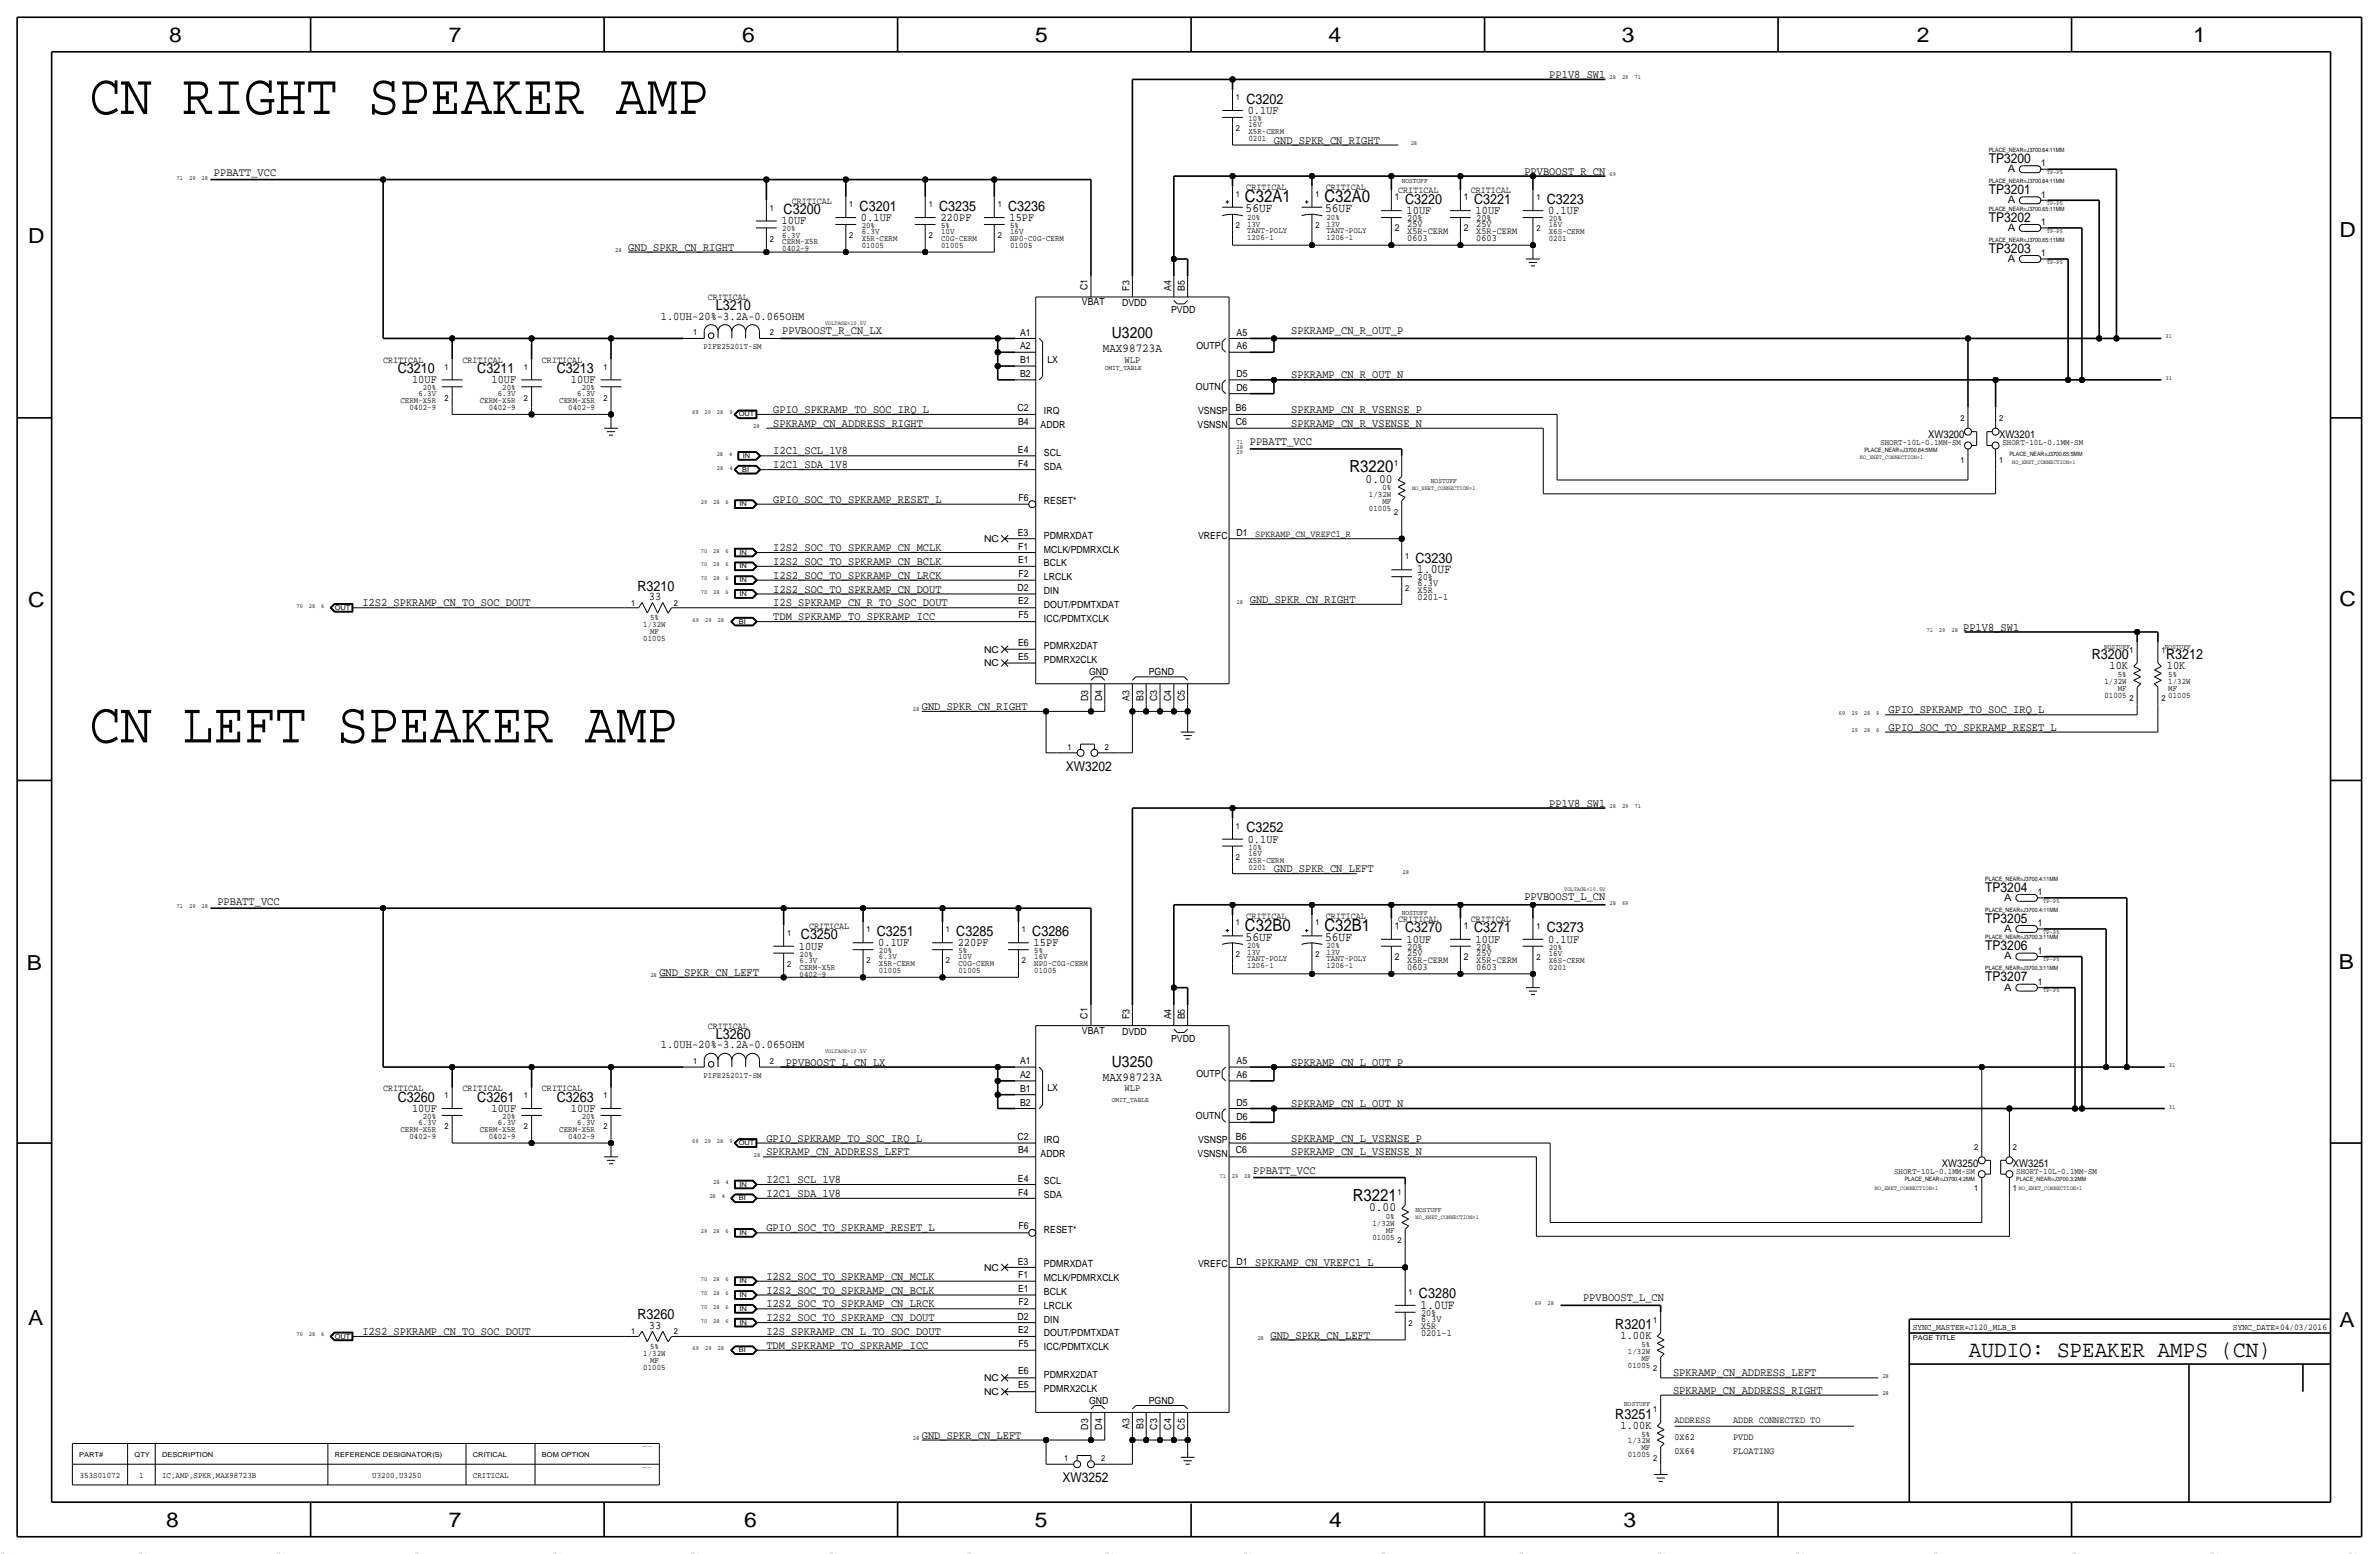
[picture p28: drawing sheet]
<svg xmlns="http://www.w3.org/2000/svg" width="875mm" height="572mm" viewBox="0 0 875 572" stroke-linecap="round" stroke-linejoin="round" font-family="sans-serif">
<defs><g id="words">
<g font-size="21.3">
<text x="33" y="41.9">CN RIGHT SPEAKER AMP</text>
<text x="33" y="273">CN LEFT SPEAKER AMP</text>
</g>
<text font-size="8.6" x="724.2" y="499.1">AUDIO: SPEAKER AMPS (CN)</text>
<g font-size="7.6">
<text x="62.2" y="15.5">8</text>
<text x="165" y="15.5">7</text>
<text x="273" y="15.5">6</text>
<text x="380.7" y="15.5">5</text>
<text x="488.6" y="15.5">4</text>
<text x="596.6" y="15.5">3</text>
<text x="705.1" y="15.5">2</text>
<text x="806.7" y="15.5">1</text>
<text x="10.4" y="89.4">D</text>
<text x="860.5" y="87.1">D</text>
<text x="10.4" y="223.3">C</text>
<text x="860.5" y="222.8">C</text>
<text x="9.8" y="356.6">B</text>
<text x="860.2" y="356.4">B</text>
<text x="10.4" y="487.4">A</text>
<text x="860.5" y="488.2">A</text>
<text x="61.2" y="561.6">8</text>
<text x="165" y="561.6">7</text>
<text x="273.8" y="561.6">6</text>
<text x="380.7" y="561.6">5</text>
<text x="488.9" y="561.6">4</text>
<text x="597.1" y="561.6">3</text>
</g>
<g font-size="6.2">
<text x="457.9" y="74.4">C32A1</text>
<text x="487.1" y="74.4">C32A0</text>
<text x="496.3" y="173.7">R3220</text>
<text x="457.9" y="342.4">C32B0</text>
<text x="487.1" y="342.4">C32B1</text>
<text x="497.6" y="441.7">R3221</text>
</g>
<g font-size="5.7">
<text x="409" y="124.5">U3200</text>
<text x="409" y="392.4">U3250</text>
</g>
<g font-size="5.2">
<text x="458.4" y="38.1">C3202</text>
<text x="316.2" y="77.5">C3201</text>
<text x="345.4" y="77.5">C3235</text>
<text x="370.8" y="77.5">C3236</text>
<text x="516.8" y="74.9">C3220</text>
<text x="542.2" y="74.9">C3221</text>
<text x="568.9" y="74.9">C3223</text>
<text x="288.2" y="78.7">C3200</text>
<text x="263.3" y="114">L3210</text>
<text x="146.3" y="137.2">C3210</text>
<text x="175.5" y="137.2">C3211</text>
<text x="204.8" y="137.2">C3213</text>
<text x="520.7" y="207">C3230</text>
<text x="234.4" y="217.2">R3210</text>
<text x="769.4" y="242.3">R3200</text>
<text x="796.7" y="242.3">R3212</text>
<text x="458.4" y="306.1">C3252</text>
<text x="294.6" y="345.4">C3250</text>
<text x="322.5" y="344.2">C3251</text>
<text x="351.7" y="344.2">C3285</text>
<text x="379.7" y="344.2">C3286</text>
<text x="516.8" y="342.9">C3270</text>
<text x="542.2" y="342.9">C3271</text>
<text x="568.9" y="342.9">C3273</text>
<text x="263.3" y="382">L3260</text>
<text x="146.3" y="405.1">C3260</text>
<text x="175.5" y="405.1">C3261</text>
<text x="204.8" y="405.1">C3263</text>
<text x="521.9" y="477.5">C3280</text>
<text x="234.4" y="485.1">R3260</text>
<text x="594.1" y="488.7">R3201</text>
<text x="594.1" y="521.7">R3251</text>
</g>
<g font-size="5">
<text x="731.5" y="59.9">TP3200</text>
<text x="731.5" y="71.4">TP3201</text>
<text x="731.5" y="81.5">TP3202</text>
<text x="731.5" y="93">TP3203</text>
<text x="392" y="283.5">XW3202</text>
<text x="730.2" y="327.9">TP3204</text>
<text x="730.2" y="339.3">TP3205</text>
<text x="730.2" y="349.5">TP3206</text>
<text x="730.2" y="360.9">TP3207</text>
<text x="390.8" y="545.1">XW3252</text>
</g>
<g font-size="4.7">
<text x="458.2" y="78">56UF</text>
<text x="487.4" y="78">56UF</text>
<text x="502.3" y="177.5">0.00</text>
<text x="521.2" y="210.8">1.0UF</text>
<text x="458.2" y="345.9">56UF</text>
<text x="487.4" y="345.9">56UF</text>
<text x="503.6" y="445.5">0.00</text>
<text x="522.4" y="481.3">1.0UF</text>
</g>
<g font-size="4.5">
<text x="405.6" y="129.5">MAX98723A</text>
<text x="405.6" y="397.5">MAX98723A</text>
</g>
<g font-size="4.3">
<text x="569.9" y="28.7">PP1V8_SW1</text>
<text x="458.9" y="41.9">0.1UF</text>
<text x="468.6" y="52.8">GND_SPKR_CN_RIGHT</text>
<text x="78.7" y="64.8">PPBATT_VCC</text>
<text x="560.7" y="64.3">PPVBOOST_R_CN</text>
<text x="287.5" y="82.5">10UF</text>
<text x="316.7" y="81.3">0.1UF</text>
<text x="345.9" y="81.3">220PF</text>
<text x="371.3" y="81.3">15PF</text>
<text x="517.3" y="78.7">10UF</text>
<text x="542.7" y="78.7">10UF</text>
<text x="569.4" y="78.7">0.1UF</text>
<text x="231.1" y="92.2">GND_SPKR_CN_RIGHT</text>
<text x="243.1" y="117.6">1.0UH-20%-3.2A-0.065OHM</text>
<text x="287.7" y="122.7">PPVBOOST_R_CN_LX</text>
<text x="474.9" y="122.7">SPKRAMP_CN_R_OUT_P</text>
<text x="151.6" y="141">10UF</text>
<text x="180.8" y="141">10UF</text>
<text x="210" y="141">10UF</text>
<text x="474.9" y="139.2">SPKRAMP_CN_R_OUT_N</text>
<text x="284.4" y="151.9">GPIO_SPKRAMP_TO_SOC_IRQ_L</text>
<text x="474.9" y="151.9">SPKRAMP_CN_R_VSENSE_P</text>
<text x="284.4" y="157">SPKRAMP_CN_ADDRESS_RIGHT</text>
<text x="474.9" y="157">SPKRAMP_CN_R_VSENSE_N</text>
<text x="284.4" y="167.1">I2C1_SCL_1V8</text>
<text x="459.7" y="163.8">PPBATT_VCC</text>
<text x="284.4" y="172.2">I2C1_SDA_1V8</text>
<text x="284.4" y="184.9">GPIO_SOC_TO_SPKRAMP_RESET_L</text>
<text x="284.4" y="202.7">I2S2_SOC_TO_SPKRAMP_CN_MCLK</text>
<text x="284.4" y="207.8">I2S2_SOC_TO_SPKRAMP_CN_BCLK</text>
<text x="284.4" y="212.9">I2S2_SOC_TO_SPKRAMP_CN_LRCK</text>
<text x="238.7" y="220.7">33</text>
<text x="284.4" y="217.9">I2S2_SOC_TO_SPKRAMP_CN_DOUT</text>
<text x="459.7" y="221.7">GND_SPKR_CN_RIGHT</text>
<text x="133.3" y="223">I2S2_SPKRAMP_CN_TO_SOC_DOUT</text>
<text x="284.4" y="223">I2S_SPKRAMP_CN_R_TO_SOC_DOUT</text>
<text x="284.4" y="228.1">TDM_SPKRAMP_TO_SPKRAMP_ICC</text>
<text x="722.1" y="231.9">PP1V8_SW1</text>
<text x="775.9" y="246.1">10K</text>
<text x="797" y="246.1">10K</text>
<text x="339" y="261.1">GND_SPKR_CN_RIGHT</text>
<text x="694.6" y="262.4">GPIO_SPKRAMP_TO_SOC_IRQ_L</text>
<text x="694.6" y="268.7">GPIO_SOC_TO_SPKRAMP_RESET_L</text>
<text x="569.9" y="296.7">PP1V8_SW1</text>
<text x="458.9" y="309.9">0.1UF</text>
<text x="468.6" y="320.8">GND_SPKR_CN_LEFT</text>
<text x="80" y="332.7">PPBATT_VCC</text>
<text x="560.7" y="331">PPVBOOST_L_CN</text>
<text x="323" y="348">0.1UF</text>
<text x="352.2" y="348">220PF</text>
<text x="380.2" y="348">15PF</text>
<text x="517.3" y="346.7">10UF</text>
<text x="542.7" y="346.7">10UF</text>
<text x="569.4" y="346.7">0.1UF</text>
<text x="293.8" y="349.3">10UF</text>
<text x="242.5" y="358.9">GND_SPKR_CN_LEFT</text>
<text x="243.1" y="385.6">1.0UH-20%-3.2A-0.065OHM</text>
<text x="289" y="391.9">PPVBOOST_L_CN_LX</text>
<text x="474.9" y="391.9">SPKRAMP_CN_L_OUT_P</text>
<text x="474.9" y="407.2">SPKRAMP_CN_L_OUT_N</text>
<text x="151.6" y="408.9">10UF</text>
<text x="180.8" y="408.9">10UF</text>
<text x="210" y="408.9">10UF</text>
<text x="281.9" y="419.9">GPIO_SPKRAMP_TO_SOC_IRQ_L</text>
<text x="474.9" y="419.9">SPKRAMP_CN_L_VSENSE_P</text>
<text x="281.9" y="424.9">SPKRAMP_CN_ADDRESS_LEFT</text>
<text x="474.9" y="424.9">SPKRAMP_CN_L_VSENSE_N</text>
<text x="461" y="431.8">PPBATT_VCC</text>
<text x="281.9" y="435.1">I2C1_SCL_1V8</text>
<text x="281.9" y="440.2">I2C1_SDA_1V8</text>
<text x="281.9" y="452.9">GPIO_SOC_TO_SPKRAMP_RESET_L</text>
<text x="461.7" y="465.6">SPKRAMP_CN_VREFC1_L</text>
<text x="281.9" y="470.7">I2S2_SOC_TO_SPKRAMP_CN_MCLK</text>
<text x="281.9" y="475.7">I2S2_SOC_TO_SPKRAMP_CN_BCLK</text>
<text x="582.3" y="478.3">PPVBOOST_L_CN</text>
<text x="281.9" y="485.9">I2S2_SOC_TO_SPKRAMP_CN_DOUT</text>
<text x="281.9" y="480.8">I2S2_SOC_TO_SPKRAMP_CN_LRCK</text>
<text x="133.3" y="491">I2S2_SPKRAMP_CN_TO_SOC_DOUT</text>
<text x="238.7" y="488.7">33</text>
<text x="281.9" y="491">I2S_SPKRAMP_CN_L_TO_SOC_DOUT</text>
<text x="281.9" y="496.1">TDM_SPKRAMP_TO_SPKRAMP_ICC</text>
<text x="467.3" y="492.2">GND_SPKR_CN_LEFT</text>
<text x="596.1" y="492.5">1.00K</text>
<text x="615.4" y="506.2">SPKRAMP_CN_ADDRESS_LEFT</text>
<text x="615.4" y="512.6">SPKRAMP_CN_ADDRESS_RIGHT</text>
<text x="596.1" y="525.5">1.00K</text>
<text x="339" y="529.1">GND_SPKR_CN_LEFT</text>
</g>
<g font-size="3.9">
<text x="709.2" y="161">XW3200</text>
<text x="735.3" y="161">XW3201</text>
<text x="714.3" y="429">XW3250</text>
<text x="740.4" y="429">XW3251</text>
</g>
<g font-size="3.8">
<text x="738.5" y="63.3">A</text>
<text x="738.5" y="74.7">A</text>
<text x="738.5" y="84.9">A</text>
<text x="738.5" y="96.3">A</text>
<text x="737.2" y="331.3">A</text>
<text x="737.2" y="342.7">A</text>
<text x="737.2" y="352.9">A</text>
<text x="737.2" y="364.3">A</text>
</g>
<g font-size="3.6">
<text x="400" y="106.7" transform="rotate(-90 400 106.7)">C1</text>
<text x="415.5" y="106.9" transform="rotate(-90 415.5 106.9)">F3</text>
<text x="430.7" y="106.9" transform="rotate(-90 430.7 106.9)">A4</text>
<text x="435.8" y="106.9" transform="rotate(-90 435.8 106.9)">B5</text>
<text x="397.9" y="112.3">VBAT</text>
<text x="412.7" y="112.6">DVDD</text>
<text x="430.7" y="115.1">PVDD</text>
<text x="375.2" y="123.4">A1</text>
<text x="454.9" y="123.4">A5</text>
<text x="375.2" y="128.5">A2</text>
<text x="440.1" y="128.3">OUTP</text>
<text x="454.9" y="128.5">A6</text>
<text x="375.2" y="133.6">B1</text>
<text x="385.3" y="133.3">LX</text>
<text x="413.6" y="133.4">WLP</text>
<text x="375.2" y="138.7">B2</text>
<text x="439.9" y="143.5">OUTN</text>
<text x="454.9" y="143.8">D6</text>
<text x="454.9" y="138.7">D5</text>
<text x="374.3" y="151.1">C2</text>
<text x="384" y="152.4">IRQ</text>
<text x="440.6" y="152.4">VSNSP</text>
<text x="454.6" y="151.1">B6</text>
<text x="374.5" y="156.2">B4</text>
<text x="382.7" y="157.5">ADDR</text>
<text x="440.5" y="157.5">VSNSN</text>
<text x="454.6" y="156.2">C6</text>
<text x="374.4" y="166.6">E4</text>
<text x="384" y="167.6">SCL</text>
<text x="374.5" y="171.7">F4</text>
<text x="384" y="172.7">SDA</text>
<text x="374.6" y="184.1">F6</text>
<text x="384" y="185.4">RESET*</text>
<text x="374.3" y="197.1">E3</text>
<text x="454.9" y="197.1">D1</text>
<text x="374.5" y="202.2">F1</text>
<text x="384" y="203.2">MCLK/PDMRXCLK</text>
<text x="384" y="198.1">PDMRXDAT</text>
<text x="440.7" y="198.1">VREFC</text>
<text x="374.5" y="207">E1</text>
<text x="384" y="208.3">BCLK</text>
<text x="374.6" y="212.1">F2</text>
<text x="384" y="213.4">LRCLK</text>
<text x="374.2" y="217.4">D2</text>
<text x="384" y="218.4">DIN</text>
<text x="374.5" y="222.2">E2</text>
<text x="374.6" y="227.3">F5</text>
<text x="384" y="223.5">DOUT/PDMTXDAT</text>
<text x="384" y="228.6">ICC/PDMTXCLK</text>
<text x="374.5" y="237.5">E6</text>
<text x="384" y="238.8">PDMRX2DAT</text>
<text x="374.5" y="242.6">E5</text>
<text x="384" y="243.8">PDMRX2CLK</text>
<text x="400.6" y="248.4">GND</text>
<text x="422.6" y="248.4">PGND</text>
<text x="400.3" y="257.9" transform="rotate(-90 400.3 257.9)">D3</text>
<text x="405.3" y="257.9" transform="rotate(-90 405.3 257.9)">D4</text>
<text x="415.5" y="257.7" transform="rotate(-90 415.5 257.7)">A3</text>
<text x="420.6" y="257.7" transform="rotate(-90 420.6 257.7)">B3</text>
<text x="425.6" y="257.9" transform="rotate(-90 425.6 257.9)">C3</text>
<text x="430.7" y="257.9" transform="rotate(-90 430.7 257.9)">C4</text>
<text x="435.8" y="257.9" transform="rotate(-90 435.8 257.9)">C5</text>
<text x="400" y="374.7" transform="rotate(-90 400 374.7)">C1</text>
<text x="415.5" y="374.9" transform="rotate(-90 415.5 374.9)">F3</text>
<text x="430.7" y="374.9" transform="rotate(-90 430.7 374.9)">A4</text>
<text x="435.8" y="374.9" transform="rotate(-90 435.8 374.9)">B5</text>
<text x="397.9" y="380.2">VBAT</text>
<text x="412.7" y="380.6">DVDD</text>
<text x="430.7" y="383.1">PVDD</text>
<text x="375.2" y="391.4">A1</text>
<text x="454.9" y="391.4">A5</text>
<text x="375.2" y="401.6">B1</text>
<text x="375.2" y="396.5">A2</text>
<text x="385.3" y="401.3">LX</text>
<text x="413.6" y="401.3">WLP</text>
<text x="440.1" y="396.2">OUTP</text>
<text x="454.9" y="396.5">A6</text>
<text x="375.2" y="406.7">B2</text>
<text x="454.9" y="406.7">D5</text>
<text x="439.9" y="411.5">OUTN</text>
<text x="454.9" y="411.7">D6</text>
<text x="374.3" y="419.1">C2</text>
<text x="454.6" y="419.1">B6</text>
<text x="374.5" y="424.2">B4</text>
<text x="382.7" y="425.4">ADDR</text>
<text x="384" y="420.4">IRQ</text>
<text x="440.5" y="425.5">VSNSN</text>
<text x="440.6" y="420.4">VSNSP</text>
<text x="454.6" y="424.2">C6</text>
<text x="374.4" y="434.6">E4</text>
<text x="384" y="435.6">SCL</text>
<text x="374.5" y="439.7">F4</text>
<text x="384" y="440.7">SDA</text>
<text x="374.6" y="452.1">F6</text>
<text x="384" y="453.4">RESET*</text>
<text x="374.3" y="465.1">E3</text>
<text x="384" y="466.1">PDMRXDAT</text>
<text x="440.7" y="466.1">VREFC</text>
<text x="454.9" y="465.1">D1</text>
<text x="374.5" y="470.2">F1</text>
<text x="384" y="471.2">MCLK/PDMRXCLK</text>
<text x="374.5" y="475">E1</text>
<text x="384" y="476.2">BCLK</text>
<text x="374.2" y="485.4">D2</text>
<text x="374.6" y="480.1">F2</text>
<text x="384" y="481.3">LRCLK</text>
<text x="374.5" y="490.2">E2</text>
<text x="384" y="486.4">DIN</text>
<text x="384" y="491.5">DOUT/PDMTXDAT</text>
<text x="374.6" y="495.3">F5</text>
<text x="384" y="496.6">ICC/PDMTXCLK</text>
<text x="374.5" y="505.5">E6</text>
<text x="384" y="506.7">PDMRX2DAT</text>
<text x="374.5" y="510.5">E5</text>
<text x="384" y="511.8">PDMRX2CLK</text>
<text x="400.6" y="516.4">GND</text>
<text x="422.6" y="516.4">PGND</text>
<text x="400.3" y="525.8" transform="rotate(-90 400.3 525.8)">D3</text>
<text x="405.3" y="525.8" transform="rotate(-90 405.3 525.8)">D4</text>
<text x="415.5" y="525.7" transform="rotate(-90 415.5 525.7)">A3</text>
<text x="420.6" y="525.7" transform="rotate(-90 420.6 525.7)">B3</text>
<text x="425.6" y="525.8" transform="rotate(-90 425.6 525.8)">C3</text>
<text x="430.7" y="525.8" transform="rotate(-90 430.7 525.8)">C4</text>
<text x="435.8" y="525.8" transform="rotate(-90 435.8 525.8)">C5</text>
</g>
<g font-size="3.5">
<text x="750.8" y="61.2">1</text>
<text x="458.4" y="69.9">CRITICAL</text>
<text x="487.6" y="69.9">CRITICAL</text>
<text x="514.3" y="71.1">CRITICAL</text>
<text x="541" y="71.1">CRITICAL</text>
<text x="291.2" y="74.9">CRITICAL</text>
<text x="513" y="73.7">1</text>
<text x="538.4" y="73.7">1</text>
<text x="750.8" y="72.6">1</text>
<text x="517.6" y="81.3">20%</text>
<text x="517.6" y="83.6">25V</text>
<text x="543" y="81.3">20%</text>
<text x="543" y="83.6">25V</text>
<text x="750.8" y="82.8">1</text>
<text x="513" y="85.1">2</text>
<text x="517.6" y="88.6">0603</text>
<text x="517.6" y="86.1">X5R-CERM</text>
<text x="538.4" y="85.1">2</text>
<text x="543" y="86.1">X5R-CERM</text>
<text x="543" y="88.6">0603</text>
<text x="750.8" y="94.2">1</text>
<text x="260.3" y="110.5">CRITICAL</text>
<text x="140.9" y="133.4">CRITICAL</text>
<text x="170.1" y="133.4">CRITICAL</text>
<text x="199.3" y="133.4">CRITICAL</text>
<text x="461.7" y="197.6">SPKRAMP_CN_VREFC1_R</text>
<text x="362" y="199.4">NC</text>
<text x="521.4" y="215.6">6.3V</text>
<text x="521.4" y="213.4">20%</text>
<text x="521.4" y="220.7">0201-1</text>
<text x="521.4" y="218.2">X5R</text>
<text x="362" y="245.1">NC</text>
<text x="362" y="240">NC</text>
<text x="749.5" y="329.2">1</text>
<text x="297.6" y="341.6">CRITICAL</text>
<text x="458.4" y="337.8">CRITICAL</text>
<text x="487.6" y="337.8">CRITICAL</text>
<text x="513" y="341.6">1</text>
<text x="514.3" y="339.1">CRITICAL</text>
<text x="538.4" y="341.6">1</text>
<text x="541" y="339.1">CRITICAL</text>
<text x="749.5" y="340.6">1</text>
<text x="513" y="353.1">2</text>
<text x="517.6" y="349.2">20%</text>
<text x="517.6" y="351.5">25V</text>
<text x="538.4" y="353.1">2</text>
<text x="543" y="351.5">25V</text>
<text x="543" y="349.2">20%</text>
<text x="749.5" y="350.8">1</text>
<text x="517.6" y="354.1">X5R-CERM</text>
<text x="517.6" y="356.6">0603</text>
<text x="543" y="356.6">0603</text>
<text x="543" y="354.1">X5R-CERM</text>
<text x="749.5" y="362.2">1</text>
<text x="260.3" y="378.5">CRITICAL</text>
<text x="140.9" y="401.3">CRITICAL</text>
<text x="170.1" y="401.3">CRITICAL</text>
<text x="199.3" y="401.3">CRITICAL</text>
<text x="362" y="467.4">NC</text>
<text x="522.7" y="483.9">20%</text>
<text x="522.7" y="488.7">X5R</text>
<text x="522.7" y="486.2">6.3V</text>
<text x="522.7" y="491.2">0201-1</text>
<text x="362" y="508">NC</text>
<text x="362" y="513.1">NC</text>
<text x="615.9" y="523.2">ADDRESS</text>
<text x="637.5" y="523.2">ADDR CONNECTED TO</text>
<text x="615.9" y="529.6">0X62</text>
<text x="637.5" y="529.6">PVDD</text>
<text x="615.9" y="534.7">0X64</text>
<text x="637.5" y="534.7">FLOATING</text>
</g>
<g font-size="3.2">
<text x="703.5" y="489">SYNC_MASTER=J120_MLB_B</text>
<text x="821.3" y="489">SYNC_DATE=04/03/2016</text>
</g>
<g font-size="3.1">
<text x="454.6" y="36.8">1</text>
<text x="459.2" y="46.7">16V</text>
<text x="459.2" y="44.4">10%</text>
<text x="454.6" y="48.3">2</text>
<text x="459.2" y="51.8">0201</text>
<text x="459.2" y="49.3">X5R-CERM</text>
<text x="283.2" y="77.5">1</text>
<text x="312.4" y="76.2">1</text>
<text x="341.6" y="76.2">1</text>
<text x="367" y="76.2">1</text>
<text x="454.6" y="72.4">1</text>
<text x="483.8" y="72.4">1</text>
<text x="565.1" y="73.7">1</text>
<text x="316.9" y="83.8">20%</text>
<text x="346.2" y="83.8">5%</text>
<text x="371.6" y="83.8">5%</text>
<text x="454.6" y="83.8">2</text>
<text x="458.7" y="80.8">20%</text>
<text x="458.7" y="83.3">13V</text>
<text x="483.8" y="83.8">2</text>
<text x="487.9" y="83.3">13V</text>
<text x="487.9" y="80.8">20%</text>
<text x="569.7" y="83.6">16V</text>
<text x="569.7" y="81.3">20%</text>
<text x="283.2" y="88.9">2</text>
<text x="287.7" y="89.9">CERM-X5R</text>
<text x="287.7" y="85.1">20%</text>
<text x="287.7" y="87.4">6.3V</text>
<text x="312.4" y="87.6">2</text>
<text x="316.9" y="86.1">6.3V</text>
<text x="316.9" y="88.6">X5R-CERM</text>
<text x="341.6" y="87.6">2</text>
<text x="346.2" y="88.6">C0G-CERM</text>
<text x="346.2" y="86.1">10V</text>
<text x="367" y="87.6">2</text>
<text x="371.6" y="86.1">16V</text>
<text x="371.6" y="88.6">NP0-C0G-CERM</text>
<text x="458.7" y="85.6">TANT-POLY</text>
<text x="458.7" y="88.1">1206-1</text>
<text x="487.9" y="88.1">1206-1</text>
<text x="487.9" y="85.6">TANT-POLY</text>
<text x="565.1" y="85.1">2</text>
<text x="569.7" y="86.1">X6S-CERM</text>
<text x="569.7" y="88.6">0201</text>
<text x="287.7" y="92.5">0402-9</text>
<text x="316.9" y="91.2">01005</text>
<text x="346.2" y="91.2">01005</text>
<text x="371.6" y="91.2">01005</text>
<text x="255" y="123.2">1</text>
<text x="283.2" y="123.2">2</text>
<text x="258.7" y="128.5">PIFE25201T-SM</text>
<text x="163.5" y="135.9">1</text>
<text x="192.7" y="135.9">1</text>
<text x="221.9" y="135.9">1</text>
<text x="155.5" y="143.5">20%</text>
<text x="184.7" y="143.5">20%</text>
<text x="213.9" y="143.5">20%</text>
<text x="147.3" y="148.3">CERM-X5R</text>
<text x="153.9" y="145.8">6.3V</text>
<text x="163.5" y="147.3">2</text>
<text x="176.5" y="148.3">CERM-X5R</text>
<text x="183.1" y="145.8">6.3V</text>
<text x="192.7" y="147.3">2</text>
<text x="205.7" y="148.3">CERM-X5R</text>
<text x="212.3" y="145.8">6.3V</text>
<text x="221.9" y="147.3">2</text>
<text x="150.6" y="150.9">0402-9</text>
<text x="179.8" y="150.9">0402-9</text>
<text x="209" y="150.9">0402-9</text>
<text x="721.1" y="154.9">2</text>
<text x="735.3" y="154.9">2</text>
<text x="691.6" y="163.8">SHORT-10L-0.1MM-SM</text>
<text x="736.5" y="163.8">SHORT-10L-0.1MM-SM</text>
<text x="512.8" y="171.4">1</text>
<text x="721.1" y="170.2">1</text>
<text x="735.3" y="170.2">1</text>
<text x="503.5" y="182.9">1/32W</text>
<text x="508.5" y="185.4">MF</text>
<text x="508.5" y="180.3">0%</text>
<text x="503.5" y="188">01005</text>
<text x="512.8" y="189.2">2</text>
<text x="516.8" y="205.7">1</text>
<text x="516.8" y="217.2">2</text>
<text x="232.1" y="222.8">1</text>
<text x="247.9" y="222.8">2</text>
<text x="236.6" y="230.6">1/32W</text>
<text x="239.1" y="233.2">MF</text>
<text x="239.1" y="228.1">5%</text>
<text x="236.6" y="235.7">01005</text>
<text x="783.3" y="240">1</text>
<text x="795" y="240">1</text>
<text x="774" y="251.5">1/32W</text>
<text x="779" y="248.9">5%</text>
<text x="797.5" y="248.9">5%</text>
<text x="797.5" y="251.5">1/32W</text>
<text x="774" y="256.5">01005</text>
<text x="779" y="254">MF</text>
<text x="783.3" y="257.8">2</text>
<text x="795" y="257.8">2</text>
<text x="797.5" y="254">MF</text>
<text x="797.5" y="256.5">01005</text>
<text x="392.6" y="275.8">1</text>
<text x="406.3" y="275.8">2</text>
<text x="454.6" y="304.8">1</text>
<text x="454.6" y="316.2">2</text>
<text x="459.2" y="314.7">16V</text>
<text x="459.2" y="317.2">X5R-CERM</text>
<text x="459.2" y="312.4">10%</text>
<text x="459.2" y="319.8">0201</text>
<text x="454.6" y="340.4">1</text>
<text x="483.8" y="340.4">1</text>
<text x="565.1" y="341.6">1</text>
<text x="289.5" y="344.2">1</text>
<text x="318.7" y="342.9">1</text>
<text x="347.9" y="342.9">1</text>
<text x="375.9" y="342.9">1</text>
<text x="294.1" y="351.8">20%</text>
<text x="323.3" y="350.5">20%</text>
<text x="323.3" y="352.8">6.3V</text>
<text x="352.5" y="352.8">10V</text>
<text x="352.5" y="350.5">5%</text>
<text x="380.4" y="350.5">5%</text>
<text x="380.4" y="352.8">16V</text>
<text x="454.6" y="351.8">2</text>
<text x="458.7" y="353.6">TANT-POLY</text>
<text x="458.7" y="351.3">13V</text>
<text x="458.7" y="348.7">20%</text>
<text x="483.8" y="351.8">2</text>
<text x="487.9" y="351.3">13V</text>
<text x="487.9" y="353.6">TANT-POLY</text>
<text x="487.9" y="348.7">20%</text>
<text x="565.1" y="353.1">2</text>
<text x="569.7" y="349.2">20%</text>
<text x="569.7" y="351.5">16V</text>
<text x="289.5" y="355.6">2</text>
<text x="294.1" y="359.2">0402-9</text>
<text x="294.1" y="354.1">6.3V</text>
<text x="294.1" y="356.6">CERM-X5R</text>
<text x="318.7" y="354.3">2</text>
<text x="323.3" y="355.3">X5R-CERM</text>
<text x="323.3" y="357.9">01005</text>
<text x="347.9" y="354.3">2</text>
<text x="352.5" y="355.3">C0G-CERM</text>
<text x="352.5" y="357.9">01005</text>
<text x="375.9" y="354.3">2</text>
<text x="380.4" y="357.9">01005</text>
<text x="380.4" y="355.3">NP0-C0G-CERM</text>
<text x="458.7" y="356.1">1206-1</text>
<text x="487.9" y="356.1">1206-1</text>
<text x="569.7" y="356.6">0201</text>
<text x="569.7" y="354.1">X6S-CERM</text>
<text x="255" y="391.2">1</text>
<text x="283.2" y="391.2">2</text>
<text x="258.7" y="396.5">PIFE25201T-SM</text>
<text x="163.5" y="403.9">1</text>
<text x="192.7" y="403.9">1</text>
<text x="221.9" y="403.9">1</text>
<text x="153.9" y="413.8">6.3V</text>
<text x="155.5" y="411.5">20%</text>
<text x="183.1" y="413.8">6.3V</text>
<text x="184.7" y="411.5">20%</text>
<text x="212.3" y="413.8">6.3V</text>
<text x="213.9" y="411.5">20%</text>
<text x="147.3" y="416.3">CERM-X5R</text>
<text x="150.6" y="418.8">0402-9</text>
<text x="163.5" y="415.3">2</text>
<text x="176.5" y="416.3">CERM-X5R</text>
<text x="179.8" y="418.8">0402-9</text>
<text x="192.7" y="415.3">2</text>
<text x="205.7" y="416.3">CERM-X5R</text>
<text x="209" y="418.8">0402-9</text>
<text x="221.9" y="415.3">2</text>
<text x="726.1" y="422.9">2</text>
<text x="740.4" y="422.9">2</text>
<text x="696.7" y="431.8">SHORT-10L-0.1MM-SM</text>
<text x="741.6" y="431.8">SHORT-10L-0.1MM-SM</text>
<text x="514" y="439.4">1</text>
<text x="726.1" y="438.2">1</text>
<text x="740.4" y="438.2">1</text>
<text x="509.7" y="448.3">0%</text>
<text x="504.8" y="450.9">1/32W</text>
<text x="504.8" y="455.9">01005</text>
<text x="509.7" y="453.4">MF</text>
<text x="514" y="457.2">2</text>
<text x="518.1" y="476.2">1</text>
<text x="232.1" y="490.7">1</text>
<text x="247.9" y="490.7">2</text>
<text x="518.1" y="487.7">2</text>
<text x="608" y="486.4">1</text>
<text x="239.1" y="496.1">5%</text>
<text x="598.8" y="497.8">1/32W</text>
<text x="603.7" y="495.3">5%</text>
<text x="236.6" y="498.6">1/32W</text>
<text x="236.6" y="503.7">01005</text>
<text x="239.1" y="501.1">MF</text>
<text x="598.8" y="502.9">01005</text>
<text x="603.7" y="500.4">MF</text>
<text x="608" y="504.2">2</text>
<text x="608" y="519.4">1</text>
<text x="598.8" y="530.9">1/32W</text>
<text x="603.7" y="528.3">5%</text>
<text x="603.7" y="533.4">MF</text>
<text x="391.4" y="537.5">1</text>
<text x="405.1" y="537.5">2</text>
<text x="598.8" y="535.9">01005</text>
<text x="608" y="537.2">2</text>
<text x="29.4" y="543.6">353S01072</text>
<text x="51.2" y="543.6">1</text>
<text x="59.6" y="543.6">IC,AMP,SPKR,MAX98723B</text>
<text x="136.9" y="543.6">U3200,U3250</text>
<text x="173.9" y="543.6">CRITICAL</text>
</g>
<g font-size="2.8" fill="#b6b6b4">
<text x="0" y="571.5" transform="rotate(45 0 571.5)">=</text>
<text x="50.8" y="571.5" transform="rotate(45 50.8 571.5)">=</text>
<text x="101.6" y="571.5" transform="rotate(45 101.6 571.5)">=</text>
<text x="152.4" y="571.5" transform="rotate(45 152.4 571.5)">=</text>
<text x="203.2" y="571.5" transform="rotate(45 203.2 571.5)">=</text>
<text x="254" y="571.5" transform="rotate(45 254 571.5)">=</text>
<text x="457.2" y="571.5" transform="rotate(45 457.2 571.5)">=</text>
<text x="508" y="571.5" transform="rotate(45 508 571.5)">=</text>
<text x="558.8" y="571.5" transform="rotate(45 558.8 571.5)">=</text>
<text x="609.6" y="571.5" transform="rotate(45 609.6 571.5)">=</text>
<text x="660.4" y="571.5" transform="rotate(45 660.4 571.5)">=</text>
<text x="711.2" y="571.5" transform="rotate(45 711.2 571.5)">=</text>
</g>
<g font-size="2.6">
<text x="515.6" y="67.3">NOSTUFF</text>
<text x="406.3" y="135.9">OMIT_TABLE</text>
<text x="526.3" y="177.8">NOSTUFF</text>
<text x="774" y="238.8">NOSTUFF</text>
<text x="796.2" y="238.8">NOSTUFF</text>
<text x="515.6" y="336.6">NOSTUFF</text>
<text x="408.9" y="405.1">OMIT_TABLE</text>
<text x="520.6" y="445.8">NOSTUFF</text>
<text x="597.4" y="516.9">NOSTUFF</text>
</g>
<g font-size="2.5">
<text x="271.7" y="153.2">OUT</text>
<text x="273" y="173.5">BI</text>
<text x="273.3" y="168.4">IN</text>
<text x="272" y="186.2">IN</text>
<text x="272" y="204">IN</text>
<text x="272" y="209">IN</text>
<text x="272" y="214.1">IN</text>
<text x="272" y="219.2">IN</text>
<text x="123.1" y="224.3">OUT</text>
<text x="271.7" y="229.4">BI</text>
<text x="271.7" y="421.1">OUT</text>
<text x="272" y="436.4">IN</text>
<text x="271.7" y="441.5">BI</text>
<text x="272" y="454.2">IN</text>
<text x="272" y="471.9">IN</text>
<text x="272" y="477">IN</text>
<text x="272" y="482.1">IN</text>
<text x="272" y="487.2">IN</text>
<text x="123.1" y="492.3">OUT</text>
<text x="271.7" y="497.3">BI</text>
<text x="703.5" y="492.8">PAGE TITLE</text>
<text x="29.2" y="535.9">PART#</text>
<text x="49.5" y="535.9">QTY</text>
<text x="59.6" y="535.9">DESCRIPTION</text>
<text x="123.1" y="535.9">REFERENCE DESIGNATOR(S)</text>
<text x="173.9" y="535.9">CRITICAL</text>
<text x="199.3" y="535.9">BOM OPTION</text>
</g>
<g font-size="2.3">
<text x="592" y="29.2">28</text>
<text x="596.6" y="29.2">29</text>
<text x="601.2" y="29.2">71</text>
<text x="518.9" y="53.3">28</text>
<text x="592" y="64.8">69</text>
<text x="752.8" y="64">TP-P5</text>
<text x="65" y="66">71</text>
<text x="69.5" y="66">29</text>
<text x="74.1" y="66">28</text>
<text x="752.8" y="75.4">TP-P5</text>
<text x="752.8" y="85.6">TP-P5</text>
<text x="226.3" y="92.7">28</text>
<text x="752.8" y="97">TP-P5</text>
<text x="796.5" y="124.5">31</text>
<text x="796.5" y="139.7">31</text>
<text x="254.6" y="152.4">69</text>
<text x="259.1" y="152.4">29</text>
<text x="263.7" y="152.4">28</text>
<text x="268.3" y="152.4">9</text>
<text x="277.1" y="157.5">28</text>
<text x="263.6" y="167.6">28</text>
<text x="268.2" y="167.6">4</text>
<text x="454.9" y="165.1">28</text>
<text x="454.9" y="166.9">29</text>
<text x="454.9" y="163.3">71</text>
<text x="263.7" y="172.7">28</text>
<text x="268.3" y="172.7">4</text>
<text x="257.8" y="185.4">29</text>
<text x="262.3" y="185.4">28</text>
<text x="266.9" y="185.4">6</text>
<text x="257.8" y="203.2">70</text>
<text x="262.3" y="203.2">28</text>
<text x="266.9" y="203.2">6</text>
<text x="257.8" y="208.3">70</text>
<text x="262.3" y="208.3">28</text>
<text x="266.9" y="208.3">6</text>
<text x="257.8" y="213.4">70</text>
<text x="262.3" y="213.4">28</text>
<text x="266.9" y="213.4">6</text>
<text x="257.8" y="218.4">70</text>
<text x="262.3" y="218.4">28</text>
<text x="266.9" y="218.4">6</text>
<text x="109" y="223.5">70</text>
<text x="113.6" y="223.5">28</text>
<text x="118.2" y="223.5">6</text>
<text x="454.9" y="222.3">28</text>
<text x="254.8" y="228.6">69</text>
<text x="259.3" y="228.6">29</text>
<text x="263.9" y="228.6">28</text>
<text x="708.6" y="232.4">71</text>
<text x="713.2" y="232.4">29</text>
<text x="717.8" y="232.4">28</text>
<text x="335.7" y="261.6">28</text>
<text x="676.4" y="262.9">69</text>
<text x="681" y="262.9">29</text>
<text x="685.5" y="262.9">28</text>
<text x="690.1" y="262.9">9</text>
<text x="681" y="269.2">29</text>
<text x="685.5" y="269.2">28</text>
<text x="690.1" y="269.2">6</text>
<text x="592" y="297.2">28</text>
<text x="596.6" y="297.2">29</text>
<text x="601.2" y="297.2">71</text>
<text x="515.8" y="321.3">28</text>
<text x="65" y="334">71</text>
<text x="69.5" y="334">29</text>
<text x="74.1" y="334">28</text>
<text x="592" y="332.7">28</text>
<text x="596.6" y="332.7">69</text>
<text x="751.6" y="332">TP-P5</text>
<text x="751.6" y="343.4">TP-P5</text>
<text x="751.6" y="353.6">TP-P5</text>
<text x="239.2" y="359.4">28</text>
<text x="751.6" y="365">TP-P5</text>
<text x="797.8" y="392.4">31</text>
<text x="797.8" y="407.7">31</text>
<text x="254.6" y="420.4">69</text>
<text x="259.1" y="420.4">29</text>
<text x="263.7" y="420.4">28</text>
<text x="268.3" y="420.4">9</text>
<text x="277.3" y="425.5">28</text>
<text x="262.3" y="435.6">28</text>
<text x="266.9" y="435.6">4</text>
<text x="448.5" y="433.1">71</text>
<text x="453.1" y="433.1">29</text>
<text x="457.7" y="433.1">28</text>
<text x="260.9" y="440.7">28</text>
<text x="265.5" y="440.7">4</text>
<text x="257.8" y="453.4">29</text>
<text x="262.3" y="453.4">28</text>
<text x="266.9" y="453.4">6</text>
<text x="257.8" y="471.2">70</text>
<text x="262.3" y="471.2">28</text>
<text x="266.9" y="471.2">6</text>
<text x="257.8" y="476.2">70</text>
<text x="262.3" y="476.2">28</text>
<text x="266.9" y="476.2">6</text>
<text x="257.8" y="481.3">70</text>
<text x="262.3" y="481.3">28</text>
<text x="266.9" y="481.3">6</text>
<text x="564.6" y="480.1">69</text>
<text x="569.2" y="480.1">28</text>
<text x="109" y="491.5">70</text>
<text x="113.6" y="491.5">28</text>
<text x="118.2" y="491.5">6</text>
<text x="257.8" y="486.4">70</text>
<text x="262.3" y="486.4">28</text>
<text x="266.9" y="486.4">6</text>
<text x="254.8" y="496.6">69</text>
<text x="259.3" y="496.6">29</text>
<text x="263.9" y="496.6">28</text>
<text x="462.5" y="492.8">28</text>
<text x="692.4" y="506.7">28</text>
<text x="692.4" y="513.1">28</text>
<text x="335.7" y="529.6">28</text>
</g>
<g font-size="2.2">
<text x="731.5" y="55.9">PLACE_NEAR=J3700.64:11MM</text>
<text x="731.5" y="67.3">PLACE_NEAR=J3700.64:11MM</text>
<text x="731.5" y="77.5">PLACE_NEAR=J3700.65:11MM</text>
<text x="731.5" y="88.9">PLACE_NEAR=J3700.65:11MM</text>
<text x="303.5" y="119.4">VOLTAGE=10.5V</text>
<text x="685.7" y="166.4">PLACE_NEAR=J3700.64:5MM</text>
<text x="739.1" y="167.6">PLACE_NEAR=J3700.65:5MM</text>
<text x="684.1" y="168.9">NO_XNET_CONNECTION=1</text>
<text x="740.1" y="170.6">NO_XNET_CONNECTION=1</text>
<text x="519.4" y="180.3">NO_XNET_CONNECTION=1</text>
<text x="730.2" y="323.9">PLACE_NEAR=J3700.4:11MM</text>
<text x="575.3" y="327.7">VOLTAGE=10.5V</text>
<text x="730.2" y="335.3">PLACE_NEAR=J3700.4:11MM</text>
<text x="730.2" y="345.4">PLACE_NEAR=J3700.3:11MM</text>
<text x="730.2" y="356.9">PLACE_NEAR=J3700.3:11MM</text>
<text x="303.5" y="387.3">VOLTAGE=10.5V</text>
<text x="689.6" y="437.5">NO_XNET_CONNECTION=1</text>
<text x="700.6" y="434.3">PLACE_NEAR=J3700.4:2MM</text>
<text x="741.6" y="434.3">PLACE_NEAR=J3700.3:2MM</text>
<text x="742.6" y="437.7">NO_XNET_CONNECTION=1</text>
<text x="520.6" y="448.3">NO_XNET_CONNECTION=1</text>
</g>
<g font-size=".4">
<text x="236.2" y="532.1">TABLE_5_HEAD</text>
<text x="236.2" y="539.7">TABLE_5_ITEM</text>
</g>
</g></defs>
<g fill="none" stroke="#000" stroke-width=".6" stroke-linecap="butt">
<path d="M6.3 6.4v558.7zM6.3 6.4h862.3zM19 19.1v533.4zM19 19.1h838.2zM114.2 6.4v12.7zM222.2 6.4v12.7zM330.1 6.4v12.7zM438.1 6.4v12.7zM546.1 6.4v12.7zM654 6.4v12.7zM762 6.4v12.7zM857.2 19.1v533.4z"/>
<path d="M868.6 6.4v558.7zM416.5 29.2h36.8zM416.5 29.2v72.4zM453.3 29.2h137.2zM453.3 29.2v3.8zM77.4 66h63.5zM140.9 66v58.5zM140.9 66h141zM281.9 66h29.2zM281.9 66v7.7zM311.1 66h29.2zM311.1 66v6.4z"/>
<path d="M340.3 66v6.4zM340.3 66h25.4zM365.7 66h35.6zM365.7 66v6.4zM401.3 66v35.6zM431.8 64.8v30.5zM431.8 64.8h21.5zM453.3 64.8h29.3zM453.3 64.8v3.8zM482.6 64.8v3.8zM482.6 64.8h29.2zM511.8 64.8h25.4z"/>
<path d="M511.8 64.8v5.1zM537.2 64.8h26.6zM537.2 64.8v5.1zM563.8 64.8h26.7zM563.8 64.8v5.1zM753.1 62.2h25.4zM753.1 73.7h19zM772.1 73.7v50.8zM778.5 62.2v62.3zM431.8 95.3v6.3zM431.8 95.3h5zM436.8 95.3v6.3z"/>
<path d="M753.1 83.8h12.7zM753.1 95.3h7.6zM760.7 95.3v44.4zM765.8 83.8v55.9zM140.9 124.5h25.4zM166.3 124.5h29.2zM166.3 124.5v7.6zM195.5 124.5h29.2zM195.5 124.5v7.6zM224.7 124.5h26.7zM224.7 124.5v7.6zM287 124.5h80z"/>
<path d="M367 139.7h6.3zM367 134.6v5.1zM367 134.6h6.3zM367 129.5v5.1zM367 129.5h6.3zM367 124.5v5zM367 124.5h6.3zM459.7 139.7h8.9zM459.7 124.5h8.9zM459.7 129.5h8.9zM468.6 124.5h255.3zM468.6 124.5v5z"/>
<path d="M468.6 139.7h265.4zM468.6 139.7v5.1zM723.9 124.5h48.2zM723.9 124.5v25.4zM734 139.7h26.7zM734 139.7v10.2zM760.7 139.7h5.1zM765.8 139.7h29.2zM772.1 124.5h6.4zM778.5 124.5h16.5zM6.3 153.7h12.7zM459.7 144.8h8.9z"/>
<path d="M857.2 153.7h11.4zM459.7 165.1h55.9zM515.6 165.1v2.5zM722.6 232.4h63.5zM786.1 232.4v3.8zM786.1 232.4h7.6zM793.7 232.4v3.8zM6.3 287h12.7zM416.5 297.2h36.8zM416.5 297.2v72.4zM453.3 297.2h137.2zM453.3 297.2v3.8z"/>
<path d="M857.2 287h11.4zM77.4 334h63.5zM140.9 334v58.4zM140.9 334h147.3zM288.2 334h29.2zM288.2 334v6.4zM317.4 334h29.3zM317.4 334v5.1zM346.7 334v5.1zM346.7 334h27.9zM374.6 334h26.7zM374.6 334v5.1z"/>
<path d="M401.3 334v35.6zM431.8 332.7v30.5zM431.8 332.7h21.5zM453.3 332.7h29.3zM453.3 332.7v3.9zM482.6 332.7v3.9zM482.6 332.7h29.2zM511.8 332.7h25.4zM511.8 332.7v5.1zM537.2 332.7h26.6zM537.2 332.7v5.1zM563.8 332.7h26.7z"/>
<path d="M563.8 332.7v5.1zM751.8 330.2h30.5zM782.3 330.2v62.2zM751.8 351.8h14zM751.8 341.6h22.9zM765.8 351.8v55.9zM774.7 341.6v50.8zM431.8 363.2v6.4zM431.8 363.2h5zM436.8 363.2v6.4zM751.8 363.2h11.4zM763.2 363.2v44.5z"/>
<path d="M140.9 392.4h25.4zM166.3 392.4h29.2zM166.3 392.4v7.7zM195.5 392.4h29.2zM195.5 392.4v7.7zM224.7 392.4h26.7zM224.7 392.4v7.7zM287 392.4h80zM367 397.5v5.1zM367 397.5h6.3zM367 392.4v5.1zM367 392.4h6.3z"/>
<path d="M459.7 397.5h8.9zM459.7 392.4h8.9zM468.6 392.4h260.3zM468.6 392.4v5.1zM728.9 392.4h45.8zM774.7 392.4h7.6zM782.3 392.4h13.9zM367 407.7h6.3zM367 402.6v5.1zM367 402.6h6.3zM459.7 407.7h8.9zM459.7 412.8h8.9z"/>
<path d="M468.6 407.7v5.1zM468.6 407.7h270.5zM739.1 407.7h24.1zM763.2 407.7h2.6zM765.8 407.7h30.4zM6.3 420.4h12.7zM461 433.1h55.8zM516.8 433.1v2.5zM857.2 420.4h11.4zM574 480.1h36.8zM610.8 480.1v2.5zM702.3 485.1h154.9z"/>
<path d="M702.3 485.1v5.1zM702.3 490.2v62.3zM702.3 490.2h154.9zM702.3 501.6h154.9zM805.1 501.6v50.8zM847 501.6v10.2zM19 552.5h838.2zM114.2 552.4v12.7zM222.2 552.5v12.7zM330.1 552.5v12.7zM438.1 553v12.1zM546.1 552.5v12.7z"/>
<path d="M654 552.5v12.7zM762 552.5v12.7zM6.3 565.1h862.3z"/>
</g>
<g fill="none" stroke="#000" stroke-width=".37">
<path d="M453.3 33v7.6zM449.5 43.2h7.7zM449.5 40.6h7.7zM453.3 53.3h61zM453.3 50.8v2.5zM453.3 43.2v7.6zM281.9 73.7v7.6zM311.1 72.4v7.6zM340.3 72.4v7.6zM365.7 72.4v7.6zM449.5 76.2h7.7zM449.5 79.3a12.9 12.9 0 0 1 7.7 .1"/>
<path d="M450.8 74.3h1.3zM451.4 73.7v1.2zM453.3 78.7v7.7zM453.3 68.6v7.6zM478.7 76.2h7.7zM478.7 79.3a12.9 12.9 0 0 1 7.7 .1M480 74.3h1.3zM480.6 73.7v1.2zM482.6 78.7v7.7zM482.6 68.6v7.6zM508 77.5h7.6zM511.8 69.9v7.6z"/>
<path d="M533.4 77.5h7.6zM537.2 69.9v7.6zM560 77.5h7.6zM563.8 69.9v7.6zM744.1 72.4a1.25 1.25 0 0 0-1.4 1.3 1.25 1.25 0 0 0 1.4 1.2M744.1 61a1.25 1.25 0 0 0-1.4 1.3 1.25 1.25 0 0 0 1.4 1.2M744.2 72.4h5.2zM744.2 74.9h5.1zM744.2 61h5.2zM744.2 63.5h5.1zM749.3 72.4a1.25 1.25 0 0 1 1.4 1.3 1.25 1.25 0 0 1-1.4 1.2M749.3 61a1.25 1.25 0 0 1 1.4 1.3 1.25 1.25 0 0 1-1.4 1.2"/>
<path d="M750.5 73.7h2.6zM750.5 62.2h2.6zM231.1 92.7h50.8zM278.1 81.3h7.6zM278.1 83.8h7.6zM281.9 92.7h29.2zM281.9 91.4v1.3zM281.9 83.8v7.6zM307.3 82.6h7.6zM307.3 80h7.6zM311.1 92.7h29.2zM311.1 90.2v2.5z"/>
<path d="M311.1 82.6v7.6zM336.5 82.6h7.6zM336.5 80h7.6zM340.3 90.2v2.5zM340.3 82.6v7.6zM340.3 92.7h25.4zM361.9 82.6h7.6zM361.9 80h7.6zM365.7 90.2v2.5zM365.7 82.5v7.7zM453.3 86.4v3.8zM453.3 90.2h29.3z"/>
<path d="M482.6 86.4v3.8zM482.6 90.2h29.2zM508 80h7.6zM511.8 90.2h25.4zM511.8 87.6v2.6zM511.8 80v7.6zM533.4 80h7.6zM537.2 90.2h26.6zM537.2 87.6v2.6zM537.2 80v7.6zM560 80h7.6zM561.3 95.3h5.1z"/>
<path d="M562.3 96.5h3.1zM563.1 97.8h1.5zM563.8 87.6v2.6zM563.8 90.2v2.5zM563.8 92.7v2.6zM563.8 80v7.6zM744.1 94a1.25 1.25 0 0 0-1.4 1.3 1.25 1.25 0 0 0 1.4 1.2M744.1 82.6a1.25 1.25 0 0 0-1.4 1.2 1.25 1.25 0 0 0 1.4 1.3M744.2 94h5.2zM744.2 96.5h5.1zM744.2 82.6h5.2zM744.2 85.1h5.1z"/>
<path d="M749.3 94a1.25 1.25 0 0 1 1.4 1.3 1.25 1.25 0 0 1-1.4 1.2M749.3 82.6a1.25 1.25 0 0 1 1.4 1.2 1.25 1.25 0 0 1-1.4 1.3M750.5 95.3h2.6zM750.5 83.8h2.6zM381 109.2h71.1zM381 109.2v142.3zM401.3 101.6v7.6zM416.5 101.6v7.6zM431.8 110.5l1.2 1.3zM431.8 101.6v7.6zM433 111.8h2.6zM435.6 111.8l1.2-1.3z"/>
<path d="M436.8 101.6v7.6zM452.1 109.2v142.3zM162.5 139.7h7.6zM166.3 132.1v7.6zM191.7 139.7h7.6zM195.5 132.1v7.6zM220.9 139.7h7.6zM224.7 132.1v7.6zM251.4 124.5h7.6zM259 121.9v2.6zM259 121.9a2.54 2.54 0 0 1 2.6-2.5 2.54 2.54 0 0 1 2.5 2.5 2.54 2.54 0 0 1 2.5-2.5 2.54 2.54 0 0 1 2.6 2.5 2.54 2.54 0 0 1 2.5-2.5 2.54 2.54 0 0 1 2.6 2.5 2.54 2.54 0 0 1 2.5-2.5 2.54 2.54 0 0 1 2.5 2.5M264.1 121.9v2.6z"/>
<path d="M269.2 121.9v2.6zM274.3 121.9v2.6zM279.3 124.5h7.7zM279.3 121.9v2.6zM373.3 139.7h7.7zM373.3 129.5h7.7zM373.3 124.5h7.7zM373.3 134.6h7.7zM382.2 124.5l1.3 1.2zM383.5 138.4l-1.3 1.3zM383.5 125.7v12.7zM449.5 128.3l1.3 1.2z"/>
<path d="M449.5 125.7v2.6zM450.8 124.5l-1.3 1.2zM450.8 139.7l-1.3 1.3zM452.1 139.7h7.6zM452.1 124.5h7.6zM452.1 129.5h7.6zM162.5 142.2h7.6zM166.3 152.4h29.2zM166.3 149.9v2.5zM166.3 142.2v7.7zM191.7 142.2h7.6zM195.5 149.9v2.5z"/>
<path d="M195.5 152.4h29.2zM195.5 142.2v7.7zM220.9 142.2h7.6zM222.2 157.5h5.1zM223.2 158.8h3.1zM224.7 152.4v2.5zM224.7 149.9v2.5zM224.7 142.2v7.7zM224.7 154.9v2.6zM270 152.4l1.6 1.6zM270 152.4l1.6-1.6zM270.2 152.4l1.4-1.5z"/>
<path d="M270.2 152.4l1.4 1.5zM270.3 152.4l1.4-1.4zM270.3 152.4l1.4 1.4zM270.5 152.4l1.2 1.3zM270.5 152.4l1.2-1.3zM271.6 150.8h6.8zM271.6 154h6.8zM271.6 153.9h6.7zM271.6 150.9h6.7zM271.7 151h6.5zM271.7 153.8h6.5zM271.7 153.7h6.4z"/>
<path d="M271.7 151.1h6.4zM278.1 151.1v2.6zM278.1 152.4h2.5zM278.2 151v2.8zM278.3 150.9v3zM278.4 150.8v3.2zM280.6 152.4h92.7zM281.9 157.5h91.4zM373.3 157.5h7.7zM373.3 152.4h7.7zM449.5 143.5l1.3 1.3zM449.5 141v2.5z"/>
<path d="M452.1 144.8h7.6zM452.1 152.4h7.6zM452.1 157.5h7.6zM459.7 152.4h113zM459.7 157.5h107.9zM567.6 157.5v24.1zM572.7 152.4v24.1zM723.9 149.9v7.6zM725.1 158.8h2zM727.1 158.8v5zM730.8 158.8v5zM730.8 158.8h1.9z"/>
<path d="M734 149.9v7.6zM224 160h1.5zM270 172.7l1.6 1.6zM270 172.7l1.6-1.6zM270.2 172.7l1.4-1.5zM270.2 172.7l1.4 1.5zM270.3 172.7l1.4-1.4zM270.3 172.7l1.4 1.4zM270.5 172.7l1.2 1.3zM271.4 166.1h6.8zM271.4 166.1v3.1zM271.4 169.2h6.8z"/>
<path d="M271.5 166.2v2.9zM271.5 169.1h6.7zM271.5 166.2h6.7zM271.6 174.3h6.6zM271.6 171.1h6.6zM271.6 171.2h6.6zM271.6 174.2h6.6zM271.6 166.3v2.7zM271.6 169h6.5zM271.6 166.3h6.5zM271.7 174.1h6.4zM271.7 171.3h6.4z"/>
<path d="M271.7 171.5h6.4zM271.7 166.4h6.4zM271.7 174h6.4zM271.7 166.4v2.5zM271.7 168.9h6.4zM271.7 171.5l-1.2 1.2zM278.1 174l1.2-1.3zM278.1 168.9l1.2-1.3zM278.1 171.5l1.2 1.2zM278.1 166.4l1.2 1.2zM278.1 174.1l1.4-1.4zM278.1 169l1.4-1.4z"/>
<path d="M278.1 171.3l1.4 1.4zM278.1 166.3l1.4 1.3zM278.2 171.2l1.5 1.5zM278.2 166.2l1.5 1.4zM278.2 174.2l1.5-1.5zM278.2 169.1l1.5-1.5zM278.2 171.1l1.6 1.6zM278.2 166.1l1.6 1.5zM278.2 174.3l1.6-1.6zM278.2 169.2l1.6-1.6zM279.3 172.7h2.6zM279.3 167.6h2.6z"/>
<path d="M281.9 167.6h91.4zM281.9 172.7h91.4zM373.3 167.6h7.7zM373.3 172.7h7.7zM514.3 176.5l1.3-1.2zM514.3 176.5l2.5 1.3zM514.3 179.1l2.5 1.2zM514.3 179.1l2.5-1.3zM515.6 167.6v7.7zM572.7 176.5h151.2zM723.9 172.7v3.8zM723.9 165.1v7.6z"/>
<path d="M725.1 163.8h2zM730.8 163.8h1.9zM734 172.7v8.9zM734 165.1v7.6zM270.2 183.8v3.2zM270.2 187h6.8zM270.2 183.8h6.8zM270.3 183.9h6.6zM270.3 183.9v3zM270.3 186.9h6.6zM270.4 184v2.8zM270.4 186.8h6.5z"/>
<path d="M270.4 184h6.5zM270.5 184.2h6.3zM270.5 184.2v2.5zM270.5 186.7h6.3zM276.8 184.1l1.3 1.3zM276.8 186.7l1.3-1.3zM276.9 186.8l1.3-1.4zM276.9 184l1.3 1.4zM276.9 186.9l1.5-1.5zM276.9 183.9l1.5 1.5zM277 183.8l1.5 1.6zM277 187l1.5-1.6z"/>
<path d="M278.1 185.4h2.5zM280.6 185.4h92.7zM368.3 199.4l2.5-2.6zM368.3 196.9l2.5 2.5zM369.5 198.1h3.8zM373.3 185.4h5.1zM373.3 198.1h7.7zM452.1 198.1h7.6zM459.7 198.1h55.9zM514.3 181.6l2.5 1.3zM514.3 181.6l2.5-1.3zM515.6 190.5v7.6z"/>
<path d="M515.6 198.1v3.8zM515.6 184.2v6.3zM515.6 184.2l1.2-1.3zM567.6 181.6h166.4zM270.2 211.8v3.1zM270.2 214.9h6.8zM270.2 216.9v3.1zM270.2 206.7v3.2zM270.2 209.9h6.8zM270.2 201.6v3.2zM270.2 204.8h6.8zM270.2 211.8h6.8z"/>
<path d="M270.2 216.9h6.8zM270.2 206.7h6.8zM270.2 201.6h6.8zM270.3 211.9h6.6zM270.3 217h6.6zM270.3 206.8h6.6zM270.3 201.7h6.6zM270.3 211.9v2.9zM270.3 214.8h6.6zM270.3 217v2.9zM270.3 219.9h6.6zM270.3 206.8v3z"/>
<path d="M270.3 209.8h6.6zM270.3 201.7v3zM270.3 204.7h6.6zM270.4 212v2.7zM270.4 214.7h6.5zM270.4 217.1v2.7zM270.4 219.8h6.5zM270.4 206.9v2.8zM270.4 209.7h6.5zM270.4 201.8v2.8zM270.4 204.6h6.5zM270.4 212h6.5z"/>
<path d="M270.4 217.1h6.5zM270.4 206.9h6.5zM270.4 201.8h6.5zM270.5 212.1h6.3zM270.5 212.1v2.5zM270.5 214.6h6.3zM270.5 217.2h6.3zM270.5 217.2v2.5zM270.5 219.7h6.3zM270.5 207h6.3zM270.5 207v2.6zM270.5 209.6h6.3z"/>
<path d="M270.5 201.9h6.3zM270.5 201.9v2.6zM270.5 204.5h6.3zM276.8 212.1l1.3 1.3zM276.8 217.2l1.3 1.2zM276.8 207l1.3 1.3zM276.8 201.9l1.3 1.3zM276.8 214.6l1.3-1.2zM276.8 219.7l1.3-1.3zM276.9 214.7l1.3-1.3zM276.9 219.8l1.3-1.4zM276.9 209.7l1.3-1.4z"/>
<path d="M276.9 204.6l1.3-1.4zM276.9 212l1.3 1.4zM276.9 217.1l1.3 1.3zM276.9 206.9l1.3 1.4zM276.9 201.8l1.3 1.4zM276.9 214.8l1.5-1.4zM276.9 219.9l1.5-1.5zM276.9 209.8l1.5-1.5zM276.9 204.7l1.5-1.5zM276.9 211.9l1.5 1.5zM276.9 217l1.5 1.4zM276.9 206.8l1.5 1.5z"/>
<path d="M276.9 201.7l1.5 1.5zM277 211.8l1.5 1.6zM277 216.9l1.5 1.5zM277 206.7l1.5 1.6zM277 201.6l1.5 1.6zM277 214.9l1.5-1.5zM277 209.9l1.5-1.6zM277 204.8l1.5-1.6zM278.1 213.4h2.5zM278.1 218.4h2.5zM278.1 208.3h2.5zM278.1 203.2h2.5z"/>
<path d="M278.1 208.3l-1.3 1.3zM278.1 203.2l-1.3 1.3zM280.6 208.3h92.7zM280.6 218.4h92.7zM280.6 213.4h92.7zM280.6 203.2h92.7zM373.3 203.2h7.7zM373.3 213.4h7.7zM373.3 218.4h7.7zM373.3 208.3h7.7zM511.8 212.1h7.6zM511.8 209.6h7.6z"/>
<path d="M515.6 219.7v2.6zM515.6 201.9v7.7zM515.6 212.1v7.6zM121.4 223.5l1.6 1.6zM121.6 223.5l1.4 1.5zM121.6 223.5l1.4-1.5zM121.7 223.5l1.4-1.4zM121.7 223.5l1.4 1.4zM121.9 223.5l1.2-1.2zM121.9 223.5l1.2 1.3zM123 221.9h6.8zM123 221.9l-1.6 1.6z"/>
<path d="M123 225.1h6.8zM123 225h6.7zM123 222h6.7zM123.1 222.1h6.5zM123.1 224.9h6.5zM123.1 222.3h6.4zM123.1 224.8h6.4zM129.5 222.3v2.5zM129.5 223.5h2.5zM129.6 222.1v2.8zM129.7 222v3zM129.8 221.9v3.2z"/>
<path d="M132 223.5h97.8zM229.8 223.5h5.1zM236.2 221.6l1.9 3.9zM236.2 221.6l-1.3 1.9zM240 221.6l-1.9 3.9zM240 221.6l1.9 3.9zM243.8 221.6l-1.9 3.9zM243.8 221.6l1.9 3.9zM247 223.5h5.7zM247 223.5l-1.3 2.1zM252.7 223.5h120.6zM268.7 228.6l1.6 1.6z"/>
<path d="M268.7 228.6l1.6-1.6zM268.9 228.6l1.5 1.5zM268.9 228.6l1.5-1.5zM269 228.6l1.4-1.4zM269 228.6l1.4 1.4zM269.2 228.6l1.3 1.3zM270.2 220h6.8zM270.3 230.2h6.7zM270.3 227h6.7zM270.4 227.1h6.5zM270.4 230.1h6.5zM270.4 227.2h6.5z"/>
<path d="M270.4 230h6.5zM270.5 229.9h6.3zM270.5 227.3h6.3zM270.5 227.3l-1.3 1.3zM276.8 227.3l1.3 1.3zM276.8 229.9l1.3-1.3zM276.9 230l1.3-1.4zM276.9 227.2l1.3 1.4zM276.9 230.1l1.5-1.5zM276.9 227.1l1.5 1.5zM277 227l1.5 1.6zM277 230.2l1.5-1.6z"/>
<path d="M277 220l1.5-1.6zM278.1 228.6h2.5zM280.6 228.6h92.7zM368.3 237.5l2.5 2.5zM369.5 238.8h3.8zM373.3 223.5h7.7zM373.3 238.8h7.7zM373.3 228.6h7.7zM459.7 222.3h55.9zM786.1 236.2v7.6zM793.7 236.2v7.6zM368.3 245.1l2.5-2.5z"/>
<path d="M368.3 242.6l2.5 2.5zM368.3 240l2.5-2.5zM369.5 243.8h3.8zM373.3 243.8h7.7zM381 251.5h71.1zM401.3 259.1v2.5zM401.3 251.5v7.6zM401.3 250.2l1.2-1.3zM402.5 248.9h2.6zM405.1 248.9l1.3 1.3zM406.4 259.1v2.5zM406.4 251.5v7.6z"/>
<path d="M416.5 259.1v2.5zM416.5 251.5v7.6zM416.5 250.2l1.3-1.3zM417.8 248.9h17.8zM421.6 259.1v2.5zM421.6 251.5v7.6zM426.7 259.1v2.5zM426.7 251.5v7.6zM431.8 259.1v2.5zM431.8 251.5v7.6zM435.6 248.9l1.2 1.3zM436.8 259.1v2.5z"/>
<path d="M436.8 251.5v7.6zM784.8 245.1l1.3-1.3zM784.8 245.1l2.6 1.3zM784.8 250.2l2.6 1.3zM784.8 247.7l2.6 1.2zM784.8 250.2l2.6-1.3zM784.8 247.7l2.6-1.3zM786.1 259.1v3.8zM786.1 252.7v6.4zM787.4 251.5l-1.3 1.2zM792.4 246.4l2.6-1.3zM792.4 251.5l2.6-1.3z"/>
<path d="M792.4 248.9l2.6-1.2zM792.4 251.5l1.3 1.2zM792.4 248.9l2.6 1.3zM792.4 246.4l2.6 1.3zM793.7 243.8l1.3 1.3zM793.7 259.1v10.1zM793.7 252.7v6.4zM339 261.6h45.8zM384.8 261.6h16.5zM384.8 276.9h3.8zM384.8 261.6v15.3zM388.6 276.9h7.6z"/>
<path d="M397.5 273.7v1.9zM397.5 273.7h5zM401.3 261.6h5.1zM402.5 273.7v1.9zM403.8 276.9h7.6zM411.4 276.9h5.1zM416.5 261.6v15.3zM416.5 261.6h5.1zM421.6 261.6h5.1zM426.7 261.6h5.1zM431.8 261.6h5zM434.3 269.2h5.1z"/>
<path d="M435.3 270.5h3.1zM436.1 271.8h1.5zM436.8 261.6v5.1zM436.8 266.7v2.5zM693.4 269.2h100.3zM693.4 262.9h92.7zM449.5 311.2h7.7zM449.5 308.6h7.7zM453.3 318.8v2.5zM453.3 301v7.6zM453.3 311.1v7.7zM317.4 339.1v7.6z"/>
<path d="M346.7 339.1v7.6zM374.6 339.1v7.6zM453.3 321.3h45.8zM453.3 336.6v7.6zM482.6 336.6v7.6zM511.8 337.8v7.6zM537.2 337.8v7.6zM563.8 337.8v7.6zM742.8 329a1.25 1.25 0 0 0-1.3 1.2 1.25 1.25 0 0 0 1.3 1.3M742.9 328.9h5.2zM742.9 331.5h5.1zM748 329a1.25 1.25 0 0 1 1.4 1.2 1.25 1.25 0 0 1-1.4 1.3"/>
<path d="M749.3 330.2h2.5zM242.5 359.4h45.7zM284.4 348h7.6zM284.4 350.5h7.6zM288.2 359.4h29.2zM288.2 358.1v1.3zM288.2 340.4v7.6zM288.2 350.5v7.6zM313.6 349.2h7.7zM313.6 346.7h7.7zM317.4 359.4h29.3zM317.4 356.9v2.5z"/>
<path d="M317.4 349.2v7.7zM342.8 349.2h7.7zM342.8 346.7h7.7zM346.7 359.4h27.9zM346.7 356.9v2.5zM346.7 349.2v7.7zM370.8 349.2h7.6zM370.8 346.7h7.6zM374.6 356.9v2.5zM374.6 349.2v7.7zM449.5 344.2h7.7zM449.5 347.3a12.9 12.9 0 0 1 7.7 .1"/>
<path d="M450.8 342.2h1.3zM451.4 341.6v1.3zM453.3 354.3v3.8zM453.3 358.1h29.3zM453.3 346.7v7.6zM478.7 344.2h7.7zM478.7 347.3a12.9 12.9 0 0 1 7.7 .1M480 342.2h1.3zM480.6 341.6v1.3zM482.6 354.3v3.8zM482.6 358.1h29.2zM482.6 346.7v7.6z"/>
<path d="M508 348h7.6zM508 345.4h7.6zM511.8 358.1h25.4zM511.8 355.6v2.5zM511.8 348v7.6zM533.4 348h7.6zM533.4 345.4h7.6zM537.2 358.1h26.6zM537.2 355.6v2.5zM537.2 348v7.6zM560 345.4h7.6zM560 348h7.6z"/>
<path d="M563.8 355.6v2.5zM563.8 358.1v2.6zM563.8 348v7.6zM742.8 350.6a1.25 1.25 0 0 0-1.3 1.2 1.25 1.25 0 0 0 1.3 1.3M742.8 340.4a1.25 1.25 0 0 0-1.3 1.3 1.25 1.25 0 0 0 1.3 1.2M742.9 350.5h5.2zM742.9 353.1h5.1zM742.9 340.4h5.2zM742.9 342.9h5.1zM748 350.6a1.25 1.25 0 0 1 1.4 1.2 1.25 1.25 0 0 1-1.4 1.3M748 340.4a1.25 1.25 0 0 1 1.4 1.3 1.25 1.25 0 0 1-1.4 1.2M749.3 351.8h2.5z"/>
<path d="M749.3 341.6h2.5zM381 377.2h71.1zM381 377.2v142.2zM401.3 369.6v7.6zM416.5 369.6v7.6zM431.8 378.5l1.2 1.2zM431.8 369.6v7.6zM433 379.7h2.6zM435.6 379.7l1.2-1.2zM436.8 369.6v7.6zM452.1 377.2v142.2zM561.3 363.2h5.1z"/>
<path d="M562.3 364.5h3.1zM563.1 365.8h1.5zM563.8 360.7v2.5zM742.8 362a1.25 1.25 0 0 0-1.3 1.2 1.25 1.25 0 0 0 1.3 1.3M742.9 362h5.2zM742.9 364.5h5.1zM748 362a1.25 1.25 0 0 1 1.4 1.2 1.25 1.25 0 0 1-1.4 1.3M749.3 363.2h2.5zM251.4 392.4h7.6zM259 389.9v2.5zM259 389.9a2.54 2.54 0 0 1 2.6-2.5 2.54 2.54 0 0 1 2.5 2.5 2.54 2.54 0 0 1 2.5-2.5 2.54 2.54 0 0 1 2.6 2.5 2.54 2.54 0 0 1 2.5-2.5 2.54 2.54 0 0 1 2.6 2.5 2.54 2.54 0 0 1 2.5-2.5 2.54 2.54 0 0 1 2.5 2.5M264.1 389.9v2.5z"/>
<path d="M269.2 389.9v2.5zM274.3 389.9v2.5zM279.3 392.4h7.7zM279.3 389.9v2.5zM373.3 397.5h7.7zM373.3 392.4h7.7zM382.2 392.4l1.3 1.3zM383.5 393.7v12.7zM449.5 396.2l1.3 1.3zM449.5 393.7v2.5zM450.8 392.4l-1.3 1.3zM452.1 392.4h7.6z"/>
<path d="M452.1 397.5h7.6zM728.9 392.4v25.4zM162.5 410.2h7.6zM162.5 407.7h7.6zM166.3 417.8v2.6zM166.3 400.1v7.6zM166.3 410.2v7.6zM191.7 410.2h7.6zM191.7 407.7h7.6zM195.5 417.8v2.6zM195.5 400.1v7.6zM195.5 410.2v7.6z"/>
<path d="M220.9 410.2h7.6zM220.9 407.7h7.6zM224.7 417.8v2.6zM224.7 400.1v7.6zM224.7 410.2v7.6zM271.6 418.8h6.8zM271.6 418.9h6.7zM271.7 419h6.5zM271.7 419.1h6.4zM278.1 419.1v2.5zM278.2 419v2.7zM278.3 418.9v2.9z"/>
<path d="M278.4 418.8v3.1zM373.3 407.7h7.7zM373.3 402.6h7.7zM383.5 406.4l-1.3 1.3zM449.5 411.5l1.3 1.3zM449.5 408.9v2.6zM450.8 407.7l-1.3 1.2zM452.1 407.7h7.6zM452.1 412.8h7.6zM728.9 417.8v7.6zM739.1 407.7v10.1zM739.1 417.8v7.6z"/>
<path d="M166.3 420.4h29.2zM195.5 420.4h29.2zM222.2 425.5h5.1zM223.2 426.7h3.1zM224 428h1.5zM224.7 420.4v2.5zM224.7 422.9v2.5zM270 420.4l1.6 1.5zM270 420.4l1.6-1.6zM270.2 420.4l1.4-1.5zM270.2 434v3.2zM270.2 437.2h6.8z"/>
<path d="M270.2 434h6.8zM270.2 420.4l1.4 1.4zM270.3 434.1h6.6zM270.3 434.1v3zM270.3 437.1h6.6zM270.3 420.4l1.4-1.4zM270.3 420.4l1.4 1.3zM270.3 439.1h6.7zM270.4 439.2h6.5zM270.4 434.2v2.8zM270.4 437h6.5zM270.4 434.2h6.5z"/>
<path d="M270.4 439.3h6.5zM270.5 420.4l1.2 1.2zM270.5 420.4l1.2-1.3zM270.5 439.4h6.3zM270.5 434.3h6.3zM270.5 434.3v2.6zM270.5 436.9h6.3zM271.6 421.9h6.8zM271.6 421.8h6.7zM271.7 421.7h6.5zM271.7 421.6h6.4zM276.8 439.4l1.3 1.3z"/>
<path d="M276.8 434.3l1.3 1.3zM276.8 436.9l1.3-1.3zM276.9 437l1.3-1.4zM276.9 439.3l1.3 1.4zM276.9 434.2l1.3 1.4zM276.9 437.1l1.5-1.5zM276.9 439.2l1.5 1.5zM276.9 434.1l1.5 1.5zM277 439.1l1.5 1.6zM277 434l1.5 1.6zM277 437.2l1.5-1.6zM278.1 420.4h2.5z"/>
<path d="M278.1 435.6h2.5zM280.6 420.4h92.7zM280.6 435.6h92.7zM280.6 425.5h92.7zM373.3 435.6h7.7zM373.3 425.5h7.7zM373.3 420.4h7.7zM452.1 420.4h7.6zM452.1 425.5h7.6zM459.7 420.4h110.5zM459.7 425.5h105.4zM516.8 435.6v7.6z"/>
<path d="M565.1 425.5v29.2zM570.2 420.4v29.2zM728.9 433.1v7.6zM730.2 431.8h1.9zM730.2 426.7h1.9zM732.1 426.7v5.1zM735.9 426.7v5.1zM735.9 431.8h1.9zM735.9 426.7h1.9zM739.1 433.1v7.6zM268.7 440.7l1.6 1.6zM268.7 440.7l1.6-1.6z"/>
<path d="M268.9 440.7l1.5 1.5zM268.9 440.7l1.5-1.5zM269 440.7l1.4-1.4zM269 440.7l1.4 1.4zM269.2 440.7l1.3 1.3zM269.2 440.7l1.3-1.3zM270.2 451.8v3.2zM270.2 455h6.8zM270.2 451.8h6.8zM270.3 451.9h6.6zM270.3 451.9v3zM270.3 454.9h6.6z"/>
<path d="M270.3 442.3h6.7zM270.4 452v2.8zM270.4 454.8h6.5zM270.4 452h6.5zM270.4 442.2h6.5zM270.4 442.1h6.5zM270.5 452.1h6.3zM270.5 452.1v2.6zM270.5 454.7h6.3zM270.5 442h6.3zM276.8 452.1l1.3 1.3zM276.8 454.7l1.3-1.3z"/>
<path d="M276.8 442l1.3-1.3zM276.9 454.8l1.3-1.4zM276.9 452l1.3 1.4zM276.9 442.1l1.3-1.4zM276.9 454.9l1.5-1.5zM276.9 451.9l1.5 1.5zM276.9 442.2l1.5-1.5zM277 451.8l1.5 1.6zM277 455l1.5-1.6zM277 442.3l1.5-1.6zM278.1 453.4h2.5zM278.1 440.7h2.5z"/>
<path d="M280.6 453.4h92.7zM280.6 440.7h92.7zM373.3 453.4h5.1zM373.3 440.7h7.7zM515.6 444.5l1.2-1.3zM515.6 444.5l2.5 1.3zM515.6 449.6l2.5 1.2zM515.6 447l2.5 1.3zM515.6 449.6l2.5-1.3zM515.6 447l2.5-1.2zM516.8 458.5v7.6zM516.8 452.1v6.4z"/>
<path d="M518.1 450.9l-1.3 1.2zM565.1 454.7h174zM570.2 449.6h158.7zM728.9 440.7v8.9zM739.1 440.7v14zM270.2 474.7v3.1zM270.2 477.8h6.8zM270.2 479.8v3.1zM270.2 469.6v3.1zM270.2 472.7h6.8zM270.2 474.7h6.8zM270.2 479.8h6.8z"/>
<path d="M270.2 469.6h6.8zM270.3 474.8h6.6zM270.3 479.9h6.6zM270.3 469.7h6.6zM270.3 474.8v2.9zM270.3 477.7h6.6zM270.3 479.9v2.9zM270.3 469.7v2.9zM270.3 472.6h6.6zM270.4 474.9v2.7zM270.4 477.6h6.5zM270.4 480v2.7z"/>
<path d="M270.4 469.8v2.7zM270.4 472.5h6.5zM270.4 474.9h6.5zM270.4 480h6.5zM270.4 469.8h6.5zM270.5 475h6.3zM270.5 475v2.5zM270.5 477.5h6.3zM270.5 469.9h6.3zM270.5 469.9v2.5zM270.5 472.4h6.3zM276.8 475l1.3 1.2z"/>
<path d="M276.8 469.9l1.3 1.3zM276.8 477.5l1.3-1.2zM276.8 472.4l1.3-1.2zM276.9 477.6l1.3-1.3zM276.9 472.5l1.3-1.3zM276.9 474.9l1.3 1.3zM276.9 480l1.3 1.3zM276.9 469.8l1.3 1.4zM276.9 477.7l1.5-1.5zM276.9 472.6l1.5-1.4zM276.9 474.8l1.5 1.4zM276.9 479.9l1.5 1.4z"/>
<path d="M276.9 469.7l1.5 1.5zM277 474.7l1.5 1.5zM277 479.8l1.5 1.5zM277 469.6l1.5 1.6zM277 477.8l1.5-1.6zM277 472.7l1.5-1.5zM278.1 476.2h2.5zM278.1 471.2h2.5zM280.6 471.2h92.7zM280.6 476.2h92.7zM368.3 467.4l2.5-2.6zM368.3 464.8l2.5 2.6z"/>
<path d="M369.5 466.1h3.8zM373.3 466.1h7.7zM373.3 471.2h7.7zM373.3 476.3h7.7zM452.1 466.1h7.6zM459.7 466.1h57.1zM516.8 466.1v6.3zM516.8 472.4v7.7zM121.4 491.5l1.6 1.6zM121.4 491.5l1.6-1.6zM121.6 491.5l1.4 1.5zM121.6 491.5l1.4-1.5z"/>
<path d="M121.7 491.5l1.4-1.4zM121.7 491.5l1.4 1.4zM121.9 491.5l1.2-1.3zM121.9 491.5l1.2 1.3zM123 489.9h6.8zM123 493.1h6.8zM123 493h6.7zM123 490h6.7zM123.1 490.1h6.5zM123.1 492.9h6.5zM123.1 492.8h6.4zM123.1 490.2h6.4z"/>
<path d="M129.5 490.2v2.6zM129.5 491.5h2.5zM129.6 490.1v2.8zM129.7 490v3zM129.8 489.9v3.2zM132 491.5h97.8zM229.8 491.5h5.1zM236.2 489.6l1.9 3.8zM236.2 489.6l-1.3 1.9zM240 489.6l-1.9 3.8zM240 489.6l1.9 3.8zM243.8 489.6l-1.9 3.8z"/>
<path d="M243.8 489.6l1.9 3.8zM247 491.5h5.7zM247 491.5l-1.3 2zM252.7 491.5h120.6zM268.7 496.6l1.6 1.5zM268.7 496.6l1.6-1.6zM268.9 496.6l1.5 1.4zM268.9 496.6l1.5-1.5zM269 496.6l1.4-1.4zM269 496.6l1.4 1.3zM269.2 496.6l1.3 1.2zM269.2 496.6l1.3-1.3z"/>
<path d="M270.2 484.8v3.2zM270.2 488h6.8zM270.2 482.9h6.8zM270.2 484.8h6.8zM270.3 484.9h6.6zM270.3 484.9v3zM270.3 487.9h6.6zM270.3 482.8h6.6zM270.3 498.1h6.7zM270.3 495h6.7zM270.4 495.1h6.5zM270.4 498h6.5z"/>
<path d="M270.4 485v2.8zM270.4 487.8h6.5zM270.4 482.7h6.5zM270.4 485h6.5zM270.4 495.2h6.5zM270.4 497.9h6.5zM270.5 497.8h6.3zM270.5 495.3h6.3zM270.5 485.1h6.3zM270.5 485.1v2.6zM270.5 487.7h6.3zM270.5 480.1h6.3z"/>
<path d="M270.5 480.1v2.5zM270.5 482.6h6.3zM276.8 495.3l1.3 1.3zM276.8 485.1l1.3 1.3zM276.8 480.1l1.3 1.2zM276.8 497.8l1.3-1.2zM276.8 487.7l1.3-1.3zM276.8 482.6l1.3-1.3zM276.9 497.9l1.3-1.3zM276.9 487.8l1.3-1.4zM276.9 482.7l1.3-1.4zM276.9 495.2l1.3 1.4z"/>
<path d="M276.9 485l1.3 1.4zM276.9 498l1.5-1.4zM276.9 487.9l1.5-1.5zM276.9 482.8l1.5-1.5zM276.9 495.1l1.5 1.5zM276.9 484.9l1.5 1.5zM277 495l1.5 1.6zM277 484.8l1.5 1.6zM277 498.1l1.5-1.5zM277 488l1.5-1.6zM277 482.9l1.5-1.6zM278.1 496.6h2.5z"/>
<path d="M278.1 486.4h2.5zM278.1 481.3h2.5zM280.6 496.6h92.7zM280.6 481.3h92.7zM280.6 486.4h92.7zM373.3 491.5h7.7zM373.3 481.3h7.7zM373.3 496.6h7.7zM373.3 486.4h7.7zM467.3 492.8h49.5zM513 482.6h7.7zM513 480.1h7.7z"/>
<path d="M516.8 490.2v2.6zM516.8 482.6v7.6zM609.6 491.5l1.2-1.3zM609.6 491.5l2.5 1.3zM609.6 496.6l2.5 1.2zM609.6 494l2.5 1.3zM609.6 496.6l2.5-1.3zM609.6 494l2.5-1.2zM610.8 482.6v7.6zM610.8 499.1v6.4zM612.1 497.8l-1.3 1.3zM368.3 508l2.5-2.5z"/>
<path d="M368.3 505.5l2.5 2.5zM368.3 513.1l2.5-2.6zM368.3 510.5l2.5 2.6zM369.5 511.8h3.8zM369.5 506.7h3.8zM373.3 506.7h7.7zM373.3 511.8h7.7zM381 519.4h71.1zM401.3 519.4v7.7zM402.5 516.9l-1.2 1.3zM402.5 516.9h2.6zM405.1 516.9l1.3 1.3z"/>
<path d="M406.4 519.4v7.7zM416.5 519.4v7.7zM417.8 516.9h17.8zM417.8 516.9l-1.3 1.3zM421.6 519.4v7.7zM426.7 519.4v7.7zM431.8 519.4v7.7zM435.6 516.9l1.2 1.3zM436.8 519.4v7.7zM610.8 513.1v2.5zM610.8 505.5v1.2zM610.8 513.1h80z"/>
<path d="M610.8 506.7h80zM610.8 515.6v7.6zM26.6 538.5v7.6zM26.6 530.9v7.6zM26.6 538.5h215.9zM26.6 530.9h215.9zM46.9 538.5v7.6zM46.9 530.9v7.6zM57.1 538.5v7.6zM57.1 530.9v7.6zM120.6 538.5v7.6zM120.6 530.9v7.6z"/>
<path d="M171.4 538.5v7.6zM171.4 530.9v7.6zM196.8 538.5v7.6zM196.8 530.9v7.6zM242.5 538.5v7.6zM242.5 530.9v7.6zM339 529.6h45.8zM384.8 529.6h16.5zM384.8 538.5h2.5zM384.8 529.6v8.9zM387.3 538.5h7.6zM396.2 535.3h5.1z"/>
<path d="M396.2 535.3v1.9zM401.3 527.1v2.5zM401.3 535.3v1.9zM401.3 529.6h5.1zM402.5 538.5h7.7zM406.4 527.1v2.5zM410.2 538.5h6.3zM416.5 527v2.6zM416.5 529.6v8.9zM416.5 529.6h5.1zM421.6 529.6h5.1zM421.6 527v2.6z"/>
<path d="M426.7 527v2.6zM426.7 529.6h5.1zM431.8 527v2.6zM431.8 529.6h5zM434.3 535.9h5.1zM435.3 537.2h3.1zM436.1 538.5h1.5zM436.8 529.6v3.8zM436.8 527v2.6zM436.8 533.4v2.5zM609.6 524.5l1.2-1.3zM609.6 524.5l2.5 1.3z"/>
<path d="M609.6 529.6l2.5 1.3zM609.6 527.1l2.5 1.2zM609.6 529.6l2.5-1.3zM609.6 527.1l2.5-1.3zM610.8 538.5v1.3zM610.8 539.8v2.5zM610.8 532.1v6.4zM612.1 530.9l-1.3 1.2zM615.9 524.5h66zM26.6 546.1h215.9zM608.3 542.3h5.1zM609.3 543.6h3z"/>
<path d="M610.1 544.8h1.5z"/>
<circle cx="261.6" cy="123.5" r="1.02"/>
<circle cx="723.8" cy="158.8" r="1.28"/>
<circle cx="734" cy="158.8" r="1.28"/>
<circle cx="723.8" cy="163.8" r="1.28"/>
<circle cx="734" cy="163.8" r="1.28"/>
<circle cx="379.7" cy="185.4" r="1.28"/>
<circle cx="397.5" cy="276.9" r="1.28"/>
<circle cx="402.5" cy="276.9" r="1.28"/>
<circle cx="261.6" cy="391.4" r="1.02"/>
<circle cx="728.9" cy="431.8" r="1.28"/>
<circle cx="728.9" cy="426.7" r="1.28"/>
<circle cx="739.1" cy="426.7" r="1.28"/>
<circle cx="739.1" cy="431.8" r="1.28"/>
<circle cx="379.7" cy="453.4" r="1.28"/>
<circle cx="396.2" cy="538.5" r="1.28"/>
<circle cx="401.3" cy="538.5" r="1.28"/>
</g>
<g fill="#000" stroke="#000" stroke-width=".37">
<circle cx="453.3" cy="29.2" r="1.02"/>
<circle cx="140.9" cy="66" r="1.02"/>
<circle cx="281.9" cy="66" r="1.02"/>
<circle cx="311.1" cy="66" r="1.02"/>
<circle cx="340.3" cy="66" r="1.02"/>
<circle cx="365.7" cy="66" r="1.02"/>
<circle cx="453.3" cy="64.8" r="1.02"/>
<circle cx="482.6" cy="64.8" r="1.02"/>
<circle cx="511.8" cy="64.8" r="1.02"/>
<circle cx="537.2" cy="64.8" r="1.02"/>
<circle cx="563.8" cy="64.8" r="1.02"/>
<circle cx="281.9" cy="92.7" r="1.02"/>
<circle cx="311.1" cy="92.7" r="1.02"/>
<circle cx="340.3" cy="92.7" r="1.02"/>
<circle cx="431.8" cy="95.2" r="1.02"/>
<circle cx="482.6" cy="90.2" r="1.02"/>
<circle cx="511.8" cy="90.2" r="1.02"/>
<circle cx="537.2" cy="90.2" r="1.02"/>
<circle cx="563.8" cy="90.2" r="1.02"/>
<circle cx="166.3" cy="124.5" r="1.02"/>
<circle cx="195.5" cy="124.5" r="1.02"/>
<circle cx="224.7" cy="124.5" r="1.02"/>
<circle cx="367" cy="134.6" r="1.02"/>
<circle cx="367" cy="129.5" r="1.02"/>
<circle cx="367" cy="124.5" r="1.02"/>
<circle cx="468.6" cy="139.7" r="1.02"/>
<circle cx="468.6" cy="124.5" r="1.02"/>
<circle cx="723.9" cy="124.5" r="1.02"/>
<circle cx="734" cy="139.7" r="1.02"/>
<circle cx="760.7" cy="139.7" r="1.02"/>
<circle cx="765.8" cy="139.7" r="1.02"/>
<circle cx="772.1" cy="124.5" r="1.02"/>
<circle cx="778.5" cy="124.5" r="1.02"/>
<circle cx="195.5" cy="152.4" r="1.02"/>
<circle cx="224.7" cy="152.4" r="1.02"/>
<circle cx="515.6" cy="198.1" r="1.02"/>
<circle cx="786.1" cy="232.4" r="1.02"/>
<circle cx="384.8" cy="261.6" r="1.02"/>
<circle cx="401.3" cy="261.6" r="1.02"/>
<circle cx="416.5" cy="261.6" r="1.02"/>
<circle cx="421.6" cy="261.6" r="1.02"/>
<circle cx="426.7" cy="261.6" r="1.02"/>
<circle cx="431.8" cy="261.6" r="1.02"/>
<circle cx="436.8" cy="261.6" r="1.02"/>
<circle cx="453.3" cy="297.2" r="1.02"/>
<circle cx="140.9" cy="334" r="1.02"/>
<circle cx="288.2" cy="334" r="1.02"/>
<circle cx="317.4" cy="334" r="1.02"/>
<circle cx="346.7" cy="334" r="1.02"/>
<circle cx="374.6" cy="334" r="1.02"/>
<circle cx="453.3" cy="332.7" r="1.02"/>
<circle cx="482.6" cy="332.7" r="1.02"/>
<circle cx="511.8" cy="332.7" r="1.02"/>
<circle cx="537.2" cy="332.7" r="1.02"/>
<circle cx="563.8" cy="332.7" r="1.02"/>
<circle cx="288.2" cy="359.4" r="1.02"/>
<circle cx="317.4" cy="359.4" r="1.02"/>
<circle cx="346.7" cy="359.4" r="1.02"/>
<circle cx="482.6" cy="358.1" r="1.02"/>
<circle cx="511.8" cy="358.1" r="1.02"/>
<circle cx="537.2" cy="358.1" r="1.02"/>
<circle cx="563.8" cy="358.1" r="1.02"/>
<circle cx="431.8" cy="363.2" r="1.02"/>
<circle cx="166.3" cy="392.4" r="1.02"/>
<circle cx="195.5" cy="392.4" r="1.02"/>
<circle cx="224.7" cy="392.4" r="1.02"/>
<circle cx="367" cy="392.4" r="1.02"/>
<circle cx="367" cy="397.5" r="1.02"/>
<circle cx="468.6" cy="392.4" r="1.02"/>
<circle cx="728.9" cy="392.4" r="1.02"/>
<circle cx="774.7" cy="392.4" r="1.02"/>
<circle cx="782.3" cy="392.4" r="1.02"/>
<circle cx="367" cy="402.6" r="1.02"/>
<circle cx="468.6" cy="407.7" r="1.02"/>
<circle cx="739.1" cy="407.7" r="1.02"/>
<circle cx="763.2" cy="407.7" r="1.02"/>
<circle cx="765.8" cy="407.7" r="1.02"/>
<circle cx="195.5" cy="420.4" r="1.02"/>
<circle cx="224.7" cy="420.4" r="1.02"/>
<circle cx="516.8" cy="466.1" r="1.02"/>
<circle cx="384.8" cy="529.6" r="1.02"/>
<circle cx="401.3" cy="529.6" r="1.02"/>
<circle cx="416.5" cy="529.6" r="1.02"/>
<circle cx="421.6" cy="529.6" r="1.02"/>
<circle cx="426.7" cy="529.6" r="1.02"/>
<circle cx="431.8" cy="529.6" r="1.02"/>
<circle cx="436.8" cy="529.6" r="1.02"/>
</g>
<use href="#words"/>
</svg>
